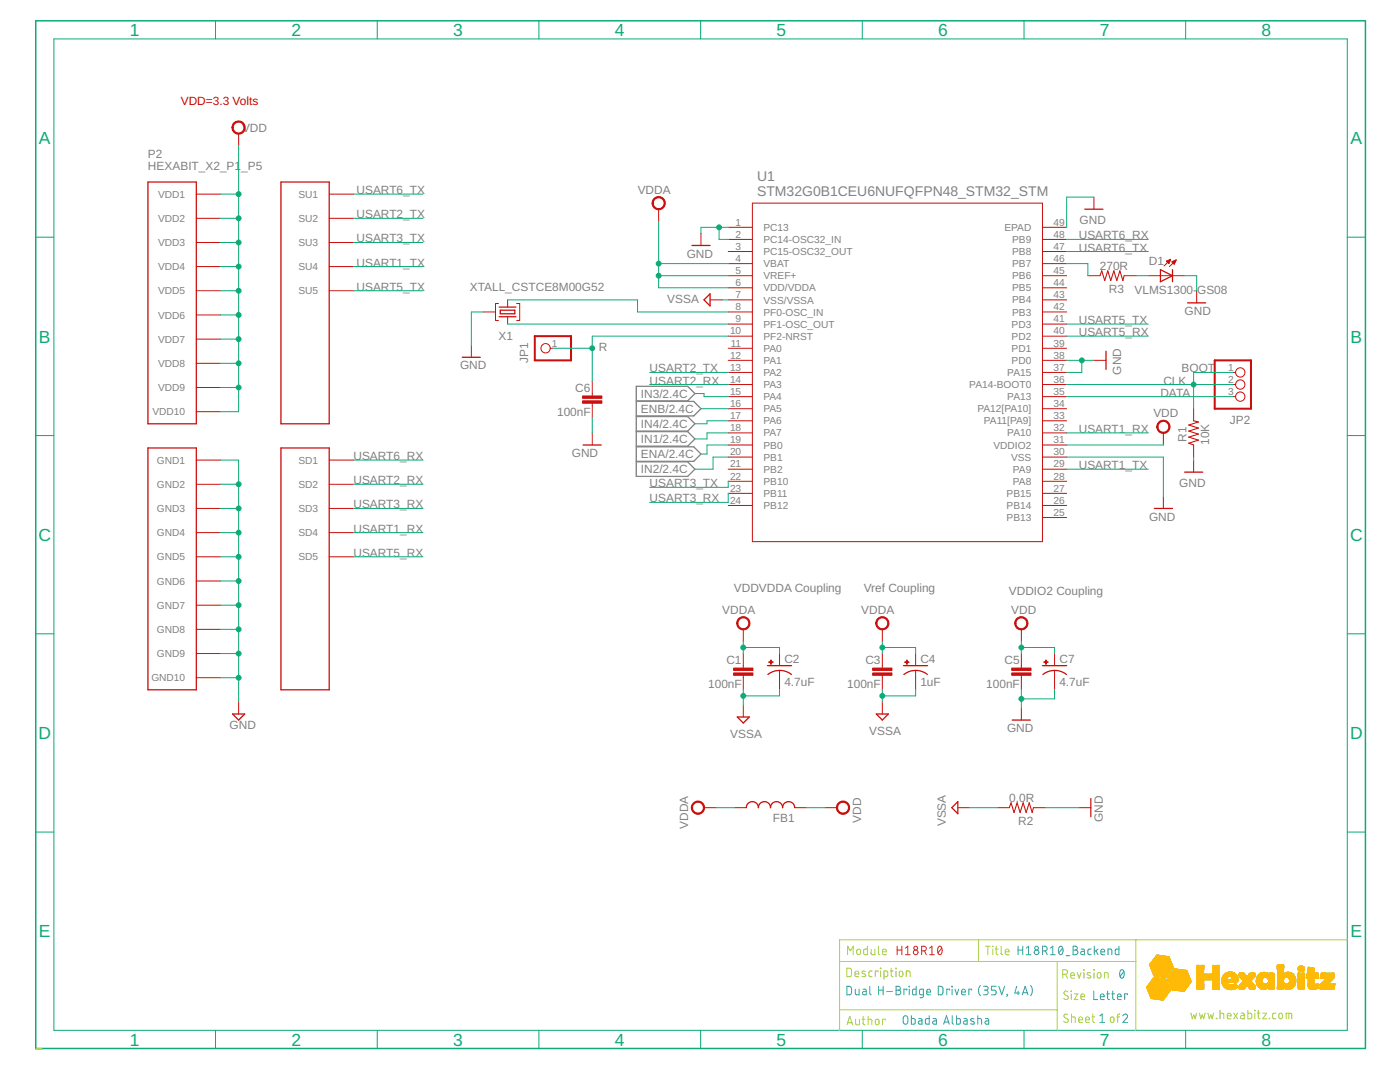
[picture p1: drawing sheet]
<svg xmlns="http://www.w3.org/2000/svg" width="279mm" height="216mm" viewBox="0 0 279 216" stroke-linecap="round" stroke-linejoin="round" font-family="sans-serif">
<defs><g id="words">
<g font-size="3.5" fill="#0dab76">
<text x="25.9" y="7.2">1</text>
<text x="58.2" y="7.2">2</text>
<text x="90.4" y="7.2">3</text>
<text x="122.7" y="7.2">4</text>
<text x="155" y="7.2">5</text>
<text x="187.2" y="7.2">6</text>
<text x="219.5" y="7.2">7</text>
<text x="251.8" y="7.2">8</text>
<text x="7.8" y="28.8">A</text>
<text x="269.5" y="28.8">A</text>
<text x="7.8" y="68.3">B</text>
<text x="269.5" y="68.3">B</text>
<text x="7.7" y="107.9">C</text>
<text x="269.5" y="107.9">C</text>
<text x="7.7" y="147.5">D</text>
<text x="269.5" y="147.5">D</text>
<text x="7.8" y="187">E</text>
<text x="269.5" y="187">E</text>
<text x="25.9" y="208.6">1</text>
<text x="58.2" y="208.6">2</text>
<text x="90.4" y="208.6">3</text>
<text x="122.7" y="208.6">4</text>
<text x="155" y="208.6">5</text>
<text x="187.2" y="208.6">6</text>
<text x="219.5" y="208.6">7</text>
<text x="251.8" y="208.6">8</text>
</g>
<g font-size="2.8" fill="#808080">
<text x="151.1" y="39.1">STM32G0B1CEU6NUFQFPN48_STM32_STM</text>
<text x="151.1" y="36.1">U1</text>
</g>
<text font-size="2.4" fill="#f00" x="36.1" y="21">VDD=3.3 Volts</text>
<g font-size="2.4" fill="#808080">
<text x="48.3" y="26.3">VDD</text>
<text x="29.5" y="33.9">HEXABIT_X2_P1</text>
<text x="29.5" y="31.5">P2</text>
<text x="48.1" y="33.9">_P5</text>
<text x="71.1" y="38.7">USART6_TX</text>
<text x="127.3" y="38.6">VDDA</text>
<text x="71.1" y="43.6">USART2_TX</text>
<text x="215.3" y="47.8">USART6_RX</text>
<text x="215.4" y="44.8">GND</text>
<text x="71.1" y="48.4">USART3_TX</text>
<text x="71.1" y="53.2">USART1_TX</text>
<text x="137" y="51.4">GND</text>
<text x="215.3" y="50.2">USART6_TX</text>
<text x="219.5" y="53.9">270R</text>
<text x="229.3" y="53">D1</text>
<text x="71.1" y="58">USART5_TX</text>
<text x="93.8" y="58">XTALL_CSTCE8M00G52</text>
<text x="221.3" y="58.4">R3</text>
<text x="226.4" y="58.6">VLMS1300-</text>
<text x="238.9" y="58.6">GS08</text>
<text x="133.1" y="60.4">VSSA</text>
<text x="215.3" y="64.7">USART5_TX</text>
<text x="236.4" y="62.9">GND</text>
<text x="99.5" y="67.9">X1</text>
<text x="119.5" y="70">R</text>
<text x="215.3" y="67.1">USART5_RX</text>
<text x="91.8" y="73.7">GND</text>
<text x="105.4" y="72.4" transform="rotate(-90 105.4 72.4)">JP1</text>
<text x="129.6" y="74.3">USART2_TX</text>
<text x="129.6" y="76.7">USART2_RX</text>
<text x="223.7" y="74.8" transform="rotate(-90 223.7 74.8)">GND</text>
<text x="232.2" y="76.7">CLK</text>
<text x="235.8" y="74.3">BOOT</text>
<text x="111.2" y="83">100nF</text>
<text x="114.8" y="78.2">C6</text>
<text x="127.9" y="82.4">ENB/2.4C</text>
<text x="127.9" y="79.4">IN3/2.4C</text>
<text x="230.2" y="83.2">VDD</text>
<text x="231.6" y="79.1">DATA</text>
<text x="127.9" y="85.4">IN4/2.4C</text>
<text x="127.9" y="88.4">IN1/2.4C</text>
<text x="215.3" y="86.4">USART1_RX</text>
<text x="236.8" y="88.2" transform="rotate(-90 236.8 88.2)">R1</text>
<text x="241.3" y="88.8" transform="rotate(-90 241.3 88.8)">10K</text>
<text x="245.4" y="84.6">JP2</text>
<text x="70.5" y="91.8">USART6_RX</text>
<text x="114.1" y="91.2">GND</text>
<text x="127.9" y="91.4">ENA/2.4C</text>
<text x="127.9" y="94.5">IN2/2.4C</text>
<text x="215.3" y="93.6">USART1_TX</text>
<text x="70.5" y="101.5">USART3_RX</text>
<text x="70.5" y="96.6">USART2_RX</text>
<text x="129.6" y="97.2">USART3_TX</text>
<text x="129.6" y="100.2">USART3_RX</text>
<text x="235.4" y="97.2">GND</text>
<text x="70.5" y="106.3">USART1_RX</text>
<text x="229.3" y="103.9">GND</text>
<text x="70.5" y="111.1">USART5_RX</text>
<text x="146.5" y="118.1">VDDVDDA Coupling</text>
<text x="172.4" y="118.1">Vref Coupling</text>
<text x="201.3" y="118.7">VDDIO2 Coupling</text>
<text x="144.2" y="122.4">VDDA</text>
<text x="171.9" y="122.4">VDDA</text>
<text x="201.8" y="122.4">VDD</text>
<text x="141.3" y="137.3">100nF</text>
<text x="145" y="132.5">C1</text>
<text x="156.5" y="136.8">4.7uF</text>
<text x="156.5" y="132.2">C2</text>
<text x="169.1" y="137.3">100nF</text>
<text x="172.7" y="132.5">C3</text>
<text x="183.7" y="136.8">1uF</text>
<text x="183.7" y="132.2">C4</text>
<text x="196.8" y="137.3">100nF</text>
<text x="200.5" y="132.5">C5</text>
<text x="211.4" y="136.8">4.7uF</text>
<text x="211.4" y="132.2">C7</text>
<text x="45.8" y="145.5">GND</text>
<text x="145.7" y="147.2">VSSA</text>
<text x="173.5" y="146.6">VSSA</text>
<text x="201" y="146.1">GND</text>
<text x="201.4" y="160.1">0.0R</text>
<text x="137.4" y="165.4" transform="rotate(-90 137.4 165.4)">VDDA</text>
<text x="154.3" y="164.1">FB1</text>
<text x="171.9" y="164.2" transform="rotate(-90 171.9 164.2)">VDD</text>
<text x="188.8" y="164.9" transform="rotate(-90 188.8 164.9)">VSSA</text>
<text x="203.2" y="164.6">R2</text>
<text x="220.1" y="164" transform="rotate(-90 220.1 164)">GND</text>
</g>
<g font-size="2" fill="#808080">
<text x="31.6" y="39.4">VDD1</text>
<text x="59.6" y="39.4">SU1</text>
<text x="31.6" y="44.3">VDD2</text>
<text x="59.6" y="44.3">SU2</text>
<text x="146.8" y="45">1</text>
<text x="146.8" y="47.4">2</text>
<text x="152.4" y="46.1">PC13</text>
<text x="200.5" y="46.1">EPAD</text>
<text x="210.3" y="47.4">48</text>
<text x="210.3" y="45">49</text>
<text x="31.6" y="49.1">VDD3</text>
<text x="31.6" y="53.9">VDD4</text>
<text x="59.6" y="49.1">SU3</text>
<text x="59.6" y="53.9">SU4</text>
<text x="146.8" y="49.8">3</text>
<text x="146.8" y="52.3">4</text>
<text x="152.4" y="48.5">PC14-OSC32_IN</text>
<text x="152.4" y="50.9">PC15-OSC32_OUT</text>
<text x="152.4" y="53.3">VBAT</text>
<text x="202" y="53.3">PB7</text>
<text x="202" y="50.9">PB8</text>
<text x="202" y="48.5">PB9</text>
<text x="210.3" y="52.3">46</text>
<text x="210.3" y="49.8">47</text>
<text x="31.6" y="58.7">VDD5</text>
<text x="59.6" y="58.7">SU5</text>
<text x="146.8" y="54.7">5</text>
<text x="146.8" y="57.1">6</text>
<text x="146.8" y="59.5">7</text>
<text x="152.4" y="55.7">VREF+</text>
<text x="152.4" y="58.1">VDD/VDDA</text>
<text x="202" y="58.1">PB5</text>
<text x="202" y="55.7">PB6</text>
<text x="210.3" y="59.5">43</text>
<text x="210.3" y="57.1">44</text>
<text x="210.3" y="54.7">45</text>
<text x="31.6" y="63.6">VDD6</text>
<text x="146.8" y="61.9">8</text>
<text x="146.8" y="64.3">9</text>
<text x="152.4" y="60.6">VSS/VSSA</text>
<text x="152.4" y="63">PF0-OSC_IN</text>
<text x="152.4" y="65.4">PF1-OSC_OUT</text>
<text x="201.9" y="65.4">PD3</text>
<text x="202" y="63">PB3</text>
<text x="202" y="60.6">PB4</text>
<text x="210.3" y="64.3">41</text>
<text x="210.3" y="61.9">42</text>
<text x="31.6" y="68.4">VDD7</text>
<text x="110.2" y="69.1">1</text>
<text x="145.7" y="66.7">10</text>
<text x="145.7" y="71.6">12</text>
<text x="145.8" y="69.1">11</text>
<text x="152.4" y="67.8">PF2-NRST</text>
<text x="152.4" y="70.2">PA0</text>
<text x="201.9" y="70.2">PD1</text>
<text x="201.9" y="67.8">PD2</text>
<text x="210.3" y="71.6">38</text>
<text x="210.3" y="69.1">39</text>
<text x="210.3" y="66.7">40</text>
<text x="31.6" y="73.2">VDD8</text>
<text x="145.7" y="74">13</text>
<text x="145.7" y="76.4">14</text>
<text x="152.4" y="72.6">PA1</text>
<text x="152.4" y="75">PA2</text>
<text x="152.4" y="77.4">PA3</text>
<text x="193.5" y="77.4">PA14-BOOT0</text>
<text x="201" y="75">PA15</text>
<text x="201.9" y="72.6">PD0</text>
<text x="210.3" y="76.4">36</text>
<text x="210.3" y="74">37</text>
<text x="245.1" y="74">1</text>
<text x="245.1" y="76.4">2</text>
<text x="30.4" y="82.9">VDD10</text>
<text x="31.6" y="78">VDD9</text>
<text x="145.7" y="78.8">15</text>
<text x="145.7" y="81.2">16</text>
<text x="145.7" y="83.6">17</text>
<text x="152.4" y="79.9">PA4</text>
<text x="152.4" y="82.3">PA5</text>
<text x="195.1" y="82.3">PA12[PA10]</text>
<text x="201" y="79.9">PA13</text>
<text x="210.3" y="83.6">33</text>
<text x="210.3" y="81.2">34</text>
<text x="210.3" y="78.8">35</text>
<text x="245.1" y="78.8">3</text>
<text x="145.7" y="86">18</text>
<text x="145.7" y="88.4">19</text>
<text x="152.4" y="84.7">PA6</text>
<text x="152.4" y="87.1">PA7</text>
<text x="152.4" y="89.5">PB0</text>
<text x="196.4" y="84.7">PA11[PA9]</text>
<text x="198.3" y="89.5">VDDIO2</text>
<text x="201" y="87.1">PA10</text>
<text x="210.3" y="88.4">31</text>
<text x="210.3" y="86">32</text>
<text x="31.3" y="92.5">GND1</text>
<text x="59.6" y="92.5">SD1</text>
<text x="145.7" y="90.9">20</text>
<text x="145.7" y="93.3">21</text>
<text x="145.7" y="95.7">22</text>
<text x="152.4" y="91.9">PB1</text>
<text x="152.4" y="94.3">PB2</text>
<text x="201.8" y="91.9">VSS</text>
<text x="202.2" y="94.3">PA9</text>
<text x="210.3" y="95.7">28</text>
<text x="210.3" y="93.3">29</text>
<text x="210.3" y="90.9">30</text>
<text x="31.3" y="97.3">GND2</text>
<text x="59.6" y="97.3">SD2</text>
<text x="145.7" y="98.1">23</text>
<text x="145.7" y="100.5">24</text>
<text x="152.4" y="96.7">PB10</text>
<text x="152.4" y="99.2">PB11</text>
<text x="152.4" y="101.6">PB12</text>
<text x="200.9" y="101.6">PB14</text>
<text x="200.9" y="99.2">PB15</text>
<text x="202.2" y="96.7">PA8</text>
<text x="210.3" y="100.5">26</text>
<text x="210.3" y="98.1">27</text>
<text x="31.3" y="102.2">GND3</text>
<text x="31.3" y="107">GND4</text>
<text x="59.6" y="102.2">SD3</text>
<text x="59.6" y="107">SD4</text>
<text x="200.9" y="104">PB13</text>
<text x="210.3" y="102.9">25</text>
<text x="31.3" y="111.8">GND5</text>
<text x="59.6" y="111.8">SD5</text>
<text x="31.3" y="116.6">GND6</text>
<text x="31.3" y="121.5">GND7</text>
<text x="31.3" y="126.3">GND8</text>
<text x="31.3" y="131.1">GND9</text>
<text x="30.2" y="135.9">GND10</text>
</g>
</g></defs>
<path d="M127 77.1h10.2l1.5 1.4-1.5 1.5h-10.2zM127 83.1h10.2l1.5 1.5-1.5 1.4h-10.2zM127 80.1h11.5l1.4 1.5-1.4 1.4h-11.5zM127 86.1h10.2l1.5 1.5-1.5 1.4h-10.2zM127 89.2h11.5l1.4 1.4-1.4 1.5h-11.5zM127 92.2h10.2l1.5 1.4-1.5 1.5h-10.2z" fill="none" stroke="#808080" stroke-width=".25"/>
<g fill="none" stroke="#c90d0c" stroke-width=".25">
<path d="M29.5 36.3h9.7v48.3h-9.7zM56.1 36.3h9.6v48.3h-9.6zM138.1 49h3.6M141.7 58.6v2.4l-1.2-1.2zM216.5 41.7h3.6M231.6 53.8l2.4 1.2-2.4 1.2zM234 53.8v2.4M92.2 71.3h3.7M99.6 63.2h3.4M99.6 61.3h3.4M99.8 61.9h2.9v.7h-2.9zM220.7 70.1v3.6"/>
<path d="M237 60.4h3.6M29.5 89.4h9.7v48.2h-9.7zM56.1 89.4h9.6v48.2h-9.6zM116.4 88.8h3.6M236.4 94.2h3.6M230.4 101.5h3.6M153.2 132.8h4.8M153.2 134.6a3.8 3.8 0 0 1 4.7 0M180.3 132.8h4.8M180.4 134.6a3.8 3.8 0 0 1 4.7 0M208 132.8h4.9M208.1 134.6a3.8 3.8 0 0 1 4.7 0"/>
<path d="M46.4 142.5h2.4l-1.2 1.2zM147.1 143.1h2.4l-1.2 1.2zM174.9 142.5h2.4l-1.2 1.2zM191.2 160v2.4l-1.3-1.2zM202 143.7h3.6M217.7 159.3v3.7M148.9 161.2a1.21 1.21 0 0 1 1.3-1.2 1.21 1.21 0 0 1 1.2 1.2 1.21 1.21 0 0 1 1.2-1.2 1.21 1.21 0 0 1 1.2 1.2 1.21 1.21 0 0 1 1.2-1.2 1.21 1.21 0 0 1 1.2 1.2 1.21 1.21 0 0 1 1.2-1.2 1.21 1.21 0 0 1 1.2 1.2"/>
</g>
<g fill="none" stroke="#c90d0c" stroke-width=".2">
<path d="M39.2 38.7h4.8M47.6 26.7v2.4M65.7 38.7h4.8M218.3 39.3v2.4M39.2 43.6h4.8M39.2 48.4h4.8M39.2 53.2h4.8M39.2 58h4.8M65.7 43.6h4.8M65.7 48.4h4.8M65.7 53.2h4.8M65.7 58h4.8"/>
<path d="M101.3 59.8v1.5M131.4 41.7v2.5M139.9 46.6v2.4M141.7 59.8h2.4M145.3 55h4.9M145.3 59.8h4.9M145.3 45.4h4.9M145.3 47.8h4.9M145.3 50.2h4.9M145.3 52.6h4.9M145.3 57.4h4.9M150.2 40.5h57.8v67.6h-57.8z"/>
<path d="M208 55h4.9M208 59.8h4.9M208 45.4h4.9M208 47.8h4.9M208 50.2h4.9M208 52.6h4.9M208 57.4h4.9M217.1 55h2.4M224.3 55h2.5M229.2 55h7.2M232.8 52.1l.8-.3-.3 .8zM232.9 52.2h.5"/>
<path d="M232.9 52.1h.6M233 52.3h.4M233.1 52.4h.2M233.2 52h.3M233.2 52.5h.1M233.4 51.8h.2M233.6 51.8l-1.3 1.3M233.9 52.2l.8-.3-.3 .8zM233.9 52.3h.6M234 52.2h.6M234 52.4h.5M234.1 52.5h.3"/>
<path d="M234.3 52.1h.3M234.3 52.6h.1M234.5 52h.2M234.7 51.9l-1.3 1.3M238.8 58v2.4M39.2 62.8h4.8M39.2 67.7h4.8M39.2 72.5h4.8M39.2 77.3h4.8M94.1 68.9v2.4M96.5 62.3h2.4M99.5 60.6h-.6v3.3h.6"/>
<path d="M101.3 63.2v1.5M103.1 60.6h.6v3.3h-.6M109.8 69.5h.5M118.2 76.1v2.9M145.3 62.3h4.9M145.3 64.7h4.9M145.3 67.1h4.9M145.3 69.5h4.9M145.3 71.9h4.9M145.3 74.3h4.9M145.3 76.7h4.9M145.3 79.1h4.9"/>
<path d="M208 62.3h4.9M208 64.7h4.9M208 67.1h4.9M208 69.5h4.9M208 71.9h4.9M208 74.3h4.9M208 76.7h4.9M208 79.1h4.9M218.3 71.9h2.4M246 74.3h.6M246 76.7h.6M246 79.1h.6"/>
<path d="M39.2 96.6h4.8M39.2 91.8h4.8M39.2 82.1h4.8M65.7 96.6h4.8M65.7 91.8h4.8M118.2 80.5v2.9M118.2 86.4v2.4M145.3 81.6h4.9M145.3 84h4.9M145.3 86.4h4.9M145.3 88.8h4.9M145.3 91.2h4.9"/>
<path d="M145.3 93.6h4.9M145.3 96h4.9M145.3 98.4h4.9M208 81.6h4.9M208 84h4.9M208 86.4h4.9M208 88.8h4.9M208 91.2h4.9M208 93.6h4.9M208 96h4.9M208 98.4h4.9M232.2 86.4v2.4"/>
<path d="M232.2 99v2.5M238.2 81.6v2.4M238.2 88.8v2.4M238.2 91.8v2.4M39.2 101.5h4.8M39.2 106.3h4.8M39.2 111.1h4.8M39.2 115.9h4.8M65.7 101.5h4.8M65.7 106.3h4.8M65.7 111.1h4.8M145.3 100.9h4.9"/>
<path d="M208 100.9h4.9M208 103.3h4.9M39.2 120.8h4.8M39.2 125.6h4.8M39.2 130.4h4.8M39.2 135.2h4.8M148.3 125.6v2.4M148.3 130.4v2.9M148.3 134.7v2.9M155.6 130.4v2.4M155.6 133.8v3.8M176.1 125.6v2.4"/>
<path d="M176.1 130.4v2.9M176.1 134.7v2.9M182.7 130.4v2.4M182.7 133.8v3.8M203.8 125.6v2.4M203.8 130.4v2.9M203.8 134.7v2.9M210.5 130.4v2.4M210.5 133.8v3.8M47.6 140.1v2.4M148.3 140.7v2.4M176.1 140.1v2.4"/>
<path d="M203.8 141.3v2.4M140.5 161.2h2.4M146.5 161.2h2.4M158.6 161.2h2.4M164.6 161.2h2.4M191.2 161.2h2.4M199 161.2h2.4M206.2 161.2h2.5M215.3 161.2h2.4"/>
<circle cx="108.9" cy="69.5" r=".93"/>
<circle cx="247.5" cy="76.7" r=".93"/>
<circle cx="247.5" cy="74.3" r=".93"/>
<circle cx="247.5" cy="79.1" r=".93"/>
</g>
<g fill="#c90d0c" stroke="#c90d0c" stroke-width=".2">
<path d="M46.7 24.5a1.33 1.33 0 0 1 2.1 .3 1.33 1.33 0 0 1-.8 1.9 1.33 1.33 0 0 1-1.7-1.2h.2a1.09 1.09 0 0 1 1.5-1.1 1.09 1.09 0 0 1 .3 1.9 1.09 1.09 0 0 1-1.7-.6l-.1-.2h-.2z" fill-rule="evenodd"/>
<path d="M231.2 84.2a1.33 1.33 0 0 1 2.1 .3 1.33 1.33 0 0 1-.8 2 1.33 1.33 0 0 1-1.7-1.3h.3a1.09 1.09 0 0 1 1.5-1 1.09 1.09 0 0 1 .3 1.8 1.09 1.09 0 0 1-1.8-.6v-.2h-.3z" fill-rule="evenodd"/>
<path d="M130.5 39.6a1.32 1.32 0 0 1 2.1 .3 1.32 1.32 0 0 1-.8 1.9 1.32 1.32 0 0 1-1.7-1.3h.3a1.08 1.08 0 0 1 1.5-1 1.08 1.08 0 0 1 .3 1.8 1.08 1.08 0 0 1-1.8-.5v-.3h-.3z" fill-rule="evenodd"/>
<path d="M147.4 123.4a1.33 1.33 0 0 1 2.1 .3 1.33 1.33 0 0 1-.8 1.9 1.33 1.33 0 0 1-1.7-1.2h.3a1.08 1.08 0 0 1 1.5-1 1.08 1.08 0 0 1 .3 1.8 1.08 1.08 0 0 1-1.8-.5v-.3h-.3z" fill-rule="evenodd"/>
<path d="M175.2 123.4a1.33 1.33 0 0 1 2 .3 1.33 1.33 0 0 1-.8 2 1.33 1.33 0 0 1-1.6-1.3h.2a1.08 1.08 0 0 1 1.5-1 1.08 1.08 0 0 1 .3 1.8 1.08 1.08 0 0 1-1.8-.5v-.3h-.2z" fill-rule="evenodd"/>
<path d="M202.9 123.4a1.33 1.33 0 0 1 2.1 .3 1.33 1.33 0 0 1-.8 1.9 1.33 1.33 0 0 1-1.7-1.2h.3a1.08 1.08 0 0 1 1.5-.9 1.08 1.08 0 0 1 .2 1.8 1.08 1.08 0 0 1-1.7-.6v-.3h-.3z" fill-rule="evenodd"/>
<path d="M138.4 160.2a1.32 1.32 0 0 1 2 .3 1.32 1.32 0 0 1-.8 2 1.32 1.32 0 0 1-1.6-1.3h.2a1.08 1.08 0 0 1 1.6-.9 1.08 1.08 0 0 1 .2 1.8 1.08 1.08 0 0 1-1.8-.7v-.2h-.2z" fill-rule="evenodd"/>
<path d="M167.3 160.2a1.32 1.32 0 0 1 2.1 .3 1.32 1.32 0 0 1-.8 1.9 1.32 1.32 0 0 1-1.7-1.2h.3a1.08 1.08 0 0 1 1.5-1.1 1.08 1.08 0 0 1 .3 1.9 1.08 1.08 0 0 1-1.8-.6v-.2h-.3z" fill-rule="evenodd"/>
</g>
<path d="M106.7 67.1h7.3v4.8h-7.3zM242.4 71.9h7.3v9.7h-7.3z" fill="none" stroke="#c90d0c" stroke-width=".4"/>
<path d="M219.5 55l.4-1 .6 2 .6-2 .6 2 .6-2 .6 2 .6-2 .6 2 .2-1M238.2 84l1 .2-2 .6 2 .6-2 .6 2 .6-2 .6 2 .6-2 .6 1 .4M201.4 161.2l.4-1 .6 1.9 .6-1.9 .6 1.9 .6-1.9 .6 1.9 .6-1.9 .6 1.9 .2-.9" fill="none" stroke="#c90d0c" stroke-width=".21"/>
<g fill="#c90d0c" stroke="#c90d0c" stroke-width=".2">
<path d="M116.3 80h3.8v.5h-3.8z"/>
<path d="M116.3 79h3.8v.5h-3.8z"/>
<path d="M146.4 134.3h3.9v.4h-3.9z"/>
<path d="M146.4 133.3h3.9v.5h-3.9z"/>
<path d="M174.2 134.3h3.8v.4h-3.8z"/>
<path d="M174.2 133.3h3.8v.5h-3.8z"/>
<path d="M201.9 134.3h3.9v.4h-3.9z"/>
<path d="M201.9 133.3h3.9v.5h-3.9z"/>
<path d="M153.4 132.1h.9v.1h-.9z"/>
<path d="M153.8 131.7h.1v.8h-.1z"/>
<path d="M180.6 132.1h.8v.1h-.8z"/>
<path d="M180.9 131.7h.2v.8h-.2z"/>
<path d="M208.3 132.1h.9v.1h-.9z"/>
<path d="M208.7 131.7h.1v.8h-.1z"/>
</g>
<path d="M7.1 4.1h265.4v205.1h-265.4z" fill="none" stroke="#0dab76" stroke-width=".3"/>
<g fill="none" stroke="#0dab76" stroke-width=".2">
<path d="M10.8 7.8h258.1v197.8h-258.1zM43 4.1v3.7M75.3 4.1v3.7M107.5 4.1v3.7M139.8 4.1v3.7M172.1 4.1v3.7M204.4 4.1v3.7M236.6 4.1v3.7M44 38.7h3.6M47.6 29.1v53h-3.6M70.5 38.7h13.9M218.3 39.3h-5.4v6.1"/>
<path d="M7.1 47.3h3.7M44 43.6h3.6M44 48.4h3.6M44 53.2h3.6M44 58h3.6M70.5 43.6h13.9M70.5 48.4h13.9M70.5 53.2h13.9M70.5 58h13.9M101.3 59.8h25.9v2.5h18.1M131.4 55h13.9M131.4 44.2v13.2h13.9"/>
<path d="M131.4 52.6h13.9M143.5 45.4v2.4h1.8M144.1 59.8h1.2M145.3 45.4h-5.4v1.2M212.9 47.8h16.3M212.9 52.6h4.2v2.4M212.9 50.2h16.3M226.8 55h2.4M236.4 55h2.4v3M268.9 47.3h3.6M44 62.8h3.6M44 67.7h3.6"/>
<path d="M44 72.5h3.6M44 77.3h3.6M96.5 62.3h-2.4v6.6M101.3 64.7h44M110.3 69.5h7.9M129.6 74.3h15.7M129.6 76.7h15.7M138.7 78.5h1.8v.6h4.8M145.3 67.1h-27.1v9M212.9 71.9h5.4M212.9 76.7h33.1M212.9 67.1h16.3"/>
<path d="M212.9 64.7h16.3M212.9 79.1h33.1M215.9 71.9v2.4h-3M246 74.3h-7.8v7.3M7.1 86.9h3.7M44 91.8h3.6v48.3M44 96.6h3.6M70.5 91.8h13.9M70.5 96.6h13.9M118.2 83.4v3M139.9 81.6h5.4M145.3 88.8h-4.2v1.8h-1.2"/>
<path d="M145.3 91.2h-3v2.4h-3.6M145.3 96v1.2h-15.7M145.3 98.4v1.8h-15.7M145.3 86.4h-4.2v1.2h-2.4M145.3 84h-4.2v.6h-2.4M212.9 88.8h19.3M212.9 91.2h19.3v7.8M212.9 86.4h16.3M212.9 93.6h16.3M238.2 91.2v.6M268.9 86.9h3.6M44 115.9h3.6"/>
<path d="M44 111.1h3.6M44 106.3h3.6M44 101.5h3.6M70.5 111.1h13.9M70.5 106.3h13.9M70.5 101.5h13.9M7.1 126.5h3.7M44 135.2h3.6M44 130.4h3.6M44 125.6h3.6M44 120.8h3.6M148.3 129.2h7.3v1.2"/>
<path d="M148.3 128v2.4M148.3 137.6v3.1M155.6 137.6v1.3h-7.3M176.1 129.2h6.6v1.2M176.1 128v2.4M176.1 137.6v2.5M182.7 137.6v1.3h-6.6M203.8 128v2.4M203.8 137.6v3.7M203.8 129.2h6.7v1.2M210.5 137.6v1.8h-6.7M268.9 126.5h3.6"/>
<path d="M7.1 166h3.7M142.9 161.2h3.6M161 161.2h3.6M193.6 161.2h5.4M208.7 161.2h6.6M268.9 166h3.6M43 205.6v3.6M75.3 205.6v3.6M107.5 205.6v3.6M139.8 205.6v3.6M172.1 205.6v3.6M204.4 205.6v3.6"/>
<path d="M236.6 205.6v3.6"/>
</g>
<g fill="#0dab76" stroke="#0dab76" stroke-width=".2">
<circle cx="47.6" cy="38.7" r=".49"/>
<circle cx="47.6" cy="43.6" r=".49"/>
<circle cx="47.6" cy="48.4" r=".49"/>
<circle cx="47.6" cy="53.2" r=".49"/>
<circle cx="47.6" cy="58" r=".49"/>
<circle cx="47.6" cy="62.8" r=".49"/>
<circle cx="47.6" cy="67.7" r=".49"/>
<circle cx="47.6" cy="72.5" r=".49"/>
<circle cx="47.6" cy="77.3" r=".49"/>
<circle cx="203.8" cy="129.2" r=".49"/>
<circle cx="47.6" cy="135.2" r=".49"/>
<circle cx="47.6" cy="130.4" r=".49"/>
<circle cx="47.6" cy="125.6" r=".49"/>
<circle cx="47.6" cy="120.8" r=".49"/>
<circle cx="47.6" cy="115.9" r=".49"/>
<circle cx="47.6" cy="111.1" r=".49"/>
<circle cx="47.6" cy="106.3" r=".49"/>
<circle cx="47.6" cy="101.5" r=".49"/>
<circle cx="47.6" cy="96.6" r=".49"/>
<circle cx="143.5" cy="45.4" r=".49"/>
<circle cx="203.8" cy="139.4" r=".49"/>
<circle cx="215.9" cy="71.9" r=".49"/>
<circle cx="131.4" cy="55" r=".49"/>
<circle cx="131.4" cy="52.6" r=".49"/>
<circle cx="148.3" cy="129.2" r=".49"/>
<circle cx="176.1" cy="129.2" r=".49"/>
<circle cx="148.3" cy="138.9" r=".49"/>
<circle cx="176.1" cy="138.9" r=".49"/>
<circle cx="118.2" cy="69.5" r=".49"/>
<circle cx="238.2" cy="76.7" r=".49"/>
</g>
<g fill="none" stroke="#afd134" stroke-width=".2">
<path d="M167.6 191.9h59.1M169 193.2h.7l.2 .3v.9l-.2 .5h-.7zM169.2 190.5v-1.7l.5 .9 .6-.9v1.7M170.6 194.3h.8a.39 .39 0 0 0-.3-.5 .39 .39 0 0 0-.5 .3l.1 .7 .7 .1M171.1 189.5l.3-.1 .2 .1 .1 .6a.38 .38 0 0 1-.3 .4 .38 .38 0 0 1-.4-.4zM172.7 193.9l-.4-.1-.3 .2 .7 .5 .1 .3-.3 .1-.5-.1M173.1 188.8v1.7h-.6l-.1-.3v-.7l.1-.1h.6M173.8 189.4l.1 .9 .2 .2h.5v-1.1M174.1 193.8h-.5l-.2 .2 .1 .8 .6 .1M175.2 194v-.2h-.5v1.1M175.3 188.8v1.4l.3 .3M175.7 193.2l.1 .1z"/>
<path d="M175.7 193.8v1.1M176.1 189.9h.8a.4 .4 0 0 0-.3-.5 .4 .4 0 0 0-.5 .3l.1 .7 .7 .1M176.4 194.9h.6l.2-.2v-.7l-.2-.2h-.6v1.7M177.7 193.8h.5M177.9 193.2v1.5l.3 .2M178.8 193.2l.1 .1zM178.8 193.8v1.1M179.6 193.9l.2-.1 .3 .1 .1 .6a.37 .37 0 0 1-.4 .4 .37 .37 0 0 1-.3-.4zM180.9 194.9v-1.1l.7 .1v1M195.3 187.5v4.4M196.7 188.8h.9M197.1 188.8v1.7"/>
<path d="M198.1 188.8l.1 .1zM198.1 189.4v1.1M198.6 189.4h.6M198.8 188.8v1.5l.4 .2M199.8 188.8v1.4l.3 .3M200.6 189.9h.8a.4 .4 0 0 0-.3-.5 .4 .4 0 0 0-.5 .3l.1 .7 .7 .1M211 191.9v13.7M212.1 194.4h.5a.47 .47 0 0 0 .4-.4 .47 .47 0 0 0-.4-.5h-.5v1.7M212.7 194.4l.3 .8M213.1 197.9l-.5-.1-.3 .3 .2 .4 .5 .2a.43 .43 0 0 1 .1 .7 .43 .43 0 0 1-.7-.1l-.1-.1M213.7 194.6h.7a.39 .39 0 0 0-.2-.5 .39 .39 0 0 0-.5 .3v.7l.7 .1M213.7 197.8h.1z"/>
<path d="M213.8 198.3v1.2M214.4 198.3h.7l-.7 1.2h.7M215 194.1l.4 1.1 .4-1.1M215.7 198.9h.8a.39 .39 0 0 0-.3-.6 .39 .39 0 0 0-.5 .4l.1 .7 .7 .1M216.3 193.5l.1 .1zM216.3 194.1v1.1M217.6 194.1h-.5l-.2 .2 .8 .5v.3l-.2 .1-.5-.1M218.3 193.5l.1 .1zM218.3 194.1v1.1M219.1 194.2l.3-.1 .2 .1 .1 .6a.38 .38 0 0 1-.3 .4 .38 .38 0 0 1-.4-.4zM220.4 195.2v-1.1l.7 .1v1M226.7 187.5v18.1"/>
<path d="M268.9 187.5h-101.3v18.1M167.6 201.5h43.4M169 204.5l.6-1.7 .6 1.7M169.2 204.1h.8M170.8 203.4v.9l.2 .2h.5v-1.1M172.1 203.4h.5M172.3 202.8v1.5l.3 .2M173.2 203.4l.8 .1v1M173.2 202.8v1.7M174.8 203.5l.3-.1 .2 .1 .1 .6a.37 .37 0 0 1-.3 .4 .37 .37 0 0 1-.4-.4zM176.7 203.6v-.2h-.6v1.1M213.1 202.5l-.4-.2-.4 .4 .2 .4 .5 .2a.42 .42 0 0 1 .1 .7 .42 .42 0 0 1-.7-.1l-.1-.1"/>
<path d="M213.8 202.9l.8 .2v.9M213.8 202.3v1.7M215.3 203.5h.7a.39 .39 0 0 0-.2-.6 .39 .39 0 0 0-.5 .4v.6l.7 .1M216.7 203.5h.7a.39 .39 0 0 0-.2-.6 .39 .39 0 0 0-.5 .4v.6l.7 .1M217.9 202.9h.6M218.1 202.3v1.6l.4 .1M221.7 203l.3-.1 .2 .1 .1 .7a.37 .37 0 0 1-.3 .3 .37 .37 0 0 1-.4-.3zM222.9 202.9h.5M223.4 202.3l-.3 .2v1.5M237.7 202.2l.3 1.1 .2-.8 .3 .8 .3-1.1M239.4 202.2l.2 1.1 .3-.8 .3 .8 .3-1.1M241.1 202.2l.2 1.1 .3-.8 .3 .8 .3-1.1"/>
<path d="M242.7 203.2l.1 .1zM243.5 202.2l.7 .1v1M243.5 201.6v1.7M244.9 202.7h.8a.39 .39 0 0 0-.3-.5 .39 .39 0 0 0-.5 .3l.1 .7 .7 .1M246.2 202.2l.8 1.1M247 202.2l-.8 1.1M247.6 202.2h.5l.2 .2v.9l-.6-.1-.1-.2v-.2l.7-.2M249 201.6v1.7l.7-.1 .1-.2v-.7l-.2-.1h-.6M250.4 201.6l.1 .1zM250.4 202.2v1.1M250.9 202.2h.6M251.1 201.6v1.5l.4 .2"/>
<path d="M252 202.2h.8l-.8 1.1h.8M253.3 203.2l.1 .1zM254.6 202.2h-.5l-.1 .2 .1 .8 .5 .1M255.3 202.3l.3-.1 .2 .1 .1 .6a.37 .37 0 0 1-.3 .4 .37 .37 0 0 1-.4-.4zM256.7 203.3v-1.1h1l.1 1.1M257.2 202.2v1.1"/>
</g>
<g fill="none" stroke="#0696d7" stroke-width=".2">
<path d="M169 196.8h.7l.2 .3v.9l-.2 .5h-.7zM170.7 197.4v.9l.3 .2h.4v-1.1M172.2 197.4h.5l.2 .3v.8h-.6l-.2-.3 .1-.2 .7-.2M173.6 196.8v1.4l.3 .3M175.3 196.8v1.7M175.3 197.6h1M176.3 196.8v1.7M177 197.8h1.1M178.8 196.8h.5a.38 .38 0 0 1 .4 .4 .38 .38 0 0 1-.4 .4 .47 .47 0 0 1 .5 .4 .47 .47 0 0 1-.5 .5h-.5zM178.8 197.6h.5M181 197.6v-.2h-.6v1.1M181.4 196.8l.1 .1z"/>
<path d="M181.5 197.4v1.1M182.8 196.8v1.7h-.5l-.2-.3v-.7l.2-.1h.5M184.3 198.5h-.6l-.2-.2v-.6l.2-.3h.6v1.4l-.2 .2-.5 .1M185 198h.7a.4 .4 0 0 0-.2-.6 .4 .4 0 0 0-.5 .4v.6l.7 .1M187.3 196.8h.6l.3 .3v.9l-.3 .5h-.6zM189.5 197.6v-.2h-.5v1.1M189.9 196.8l.2 .1zM190 197.4v1.1M190.6 197.4l.4 1.1 .3-1.1M191.9 198h.8a.39 .39 0 0 0-.3-.6 .39 .39 0 0 0-.5 .4l.1 .6 .7 .1M193.9 197.6v-.2h-.5v1.1M195.7 196.6a1.57 1.57 0 0 0 0 2.1"/>
<path d="M196.3 196.8h.5a.38 .38 0 0 1 .4 .4 .38 .38 0 0 1-.4 .4h-.4M196.7 197.6a.47 .47 0 0 1 .5 .4 .47 .47 0 0 1-.5 .5h-.4M198.8 196.8h-.9v.8h.5a.47 .47 0 0 1 .4 .4 .47 .47 0 0 1-.4 .5h-.5M199.3 196.8l.6 1.7 .6-1.7M201 198.4l.1 .1zM201.1 198.5l-.2 .4M202.9 196.8l-.4 1.3h1M203.2 188.8v1.7M203.2 197.8v.7M203.2 189.6h.9M204 198.5l.6-1.7 .5 1.7M204.1 188.8v1.7"/>
<path d="M204.2 198.1h.8M204.8 189.2l.5-.4v1.7M204.8 190.5h1M205.7 196.6a1.64 1.64 0 0 1 0 2.1M208.1 189.7h.4a.47 .47 0 0 0 .5-.4 .47 .47 0 0 0-.5-.5h-.4v1.7M208.6 189.7l.4 .8M209.6 190.5h1M209.6 189.2l.5-.4v1.7M211.5 188.9l.2-.1a1 1 0 0 1 0 1.7 1.05 1.05 0 0 1-.2-1.6zM212.1 189.2l-.8 .9M212.8 190.7h.7M214.2 188.8h.4a.38 .38 0 0 1 .4 .4 .38 .38 0 0 1-.4 .4 .47 .47 0 0 1 .5 .4 .47 .47 0 0 1-.5 .5h-.4z"/>
<path d="M214.2 189.6h.4M215.8 189.4l.6 .1v1l-.7-.1v-.3l.2-.2 .5-.1M217.8 189.4h-.5l-.2 .3 .1 .7 .6 .1M218.3 197.8v1.7h.8M218.4 188.8v1.7M218.7 189.7l.4 .8M219.1 189.4l-.7 .5M219.6 198.9h.8a.4 .4 0 0 0-.3-.6 .4 .4 0 0 0-.5 .4l.1 .7 .7 .1M219.7 189.9h.8a.39 .39 0 0 0-.3-.5 .39 .39 0 0 0-.5 .3l.1 .7 .7 .1M220.9 198.3h.5M221 197.8l.1 1.5 .3 .2M221.1 190.5v-1.1l.7 .1 .1 1"/>
<path d="M221.9 198.3h.5M222.1 197.8v1.5l.3 .2M223 198.9h.8a.39 .39 0 0 0-.3-.6 .39 .39 0 0 0-.5 .4l.1 .7 .7 .1M223.3 188.8v1.7h-.6l-.1-.3v-.7l.1-.1h.6M223.6 193.6l.3-.1a1 1 0 0 1 0 1.7 1.09 1.09 0 0 1-.3-1.6zM224.3 193.9l-.8 .9M225 198.5v-.2h-.5v1.2M180.4 202.8l.3-.1 .4 .1 .1 1.1a.47 .47 0 0 1-.5 .5 .47 .47 0 0 1-.4-.5zM181.9 202.7v1.7l.6-.1 .1-.2v-.7l-.1-.1-.6-.1M183.3 203.2l.5 .1 .2 .2v.9l-.5-.1-.2-.2v-.3l.7-.1M185.4 202.7v1.7l-.5-.1-.2-.2v-.7l.2-.1 .5-.1M186.2 203.2l.5 .1 .2 .2v.9l-.6-.1-.2-.2 .1-.3 .7-.1"/>
<path d="M188.3 204.4l.6-1.7 .5 1.7M188.5 203.9h.8M190 202.7v1.4l.3 .3M190.9 202.7v1.7l.6-.1 .2-.2-.1-.7-.1-.1-.6-.1M192.4 203.2l.4 .1 .2 .2v.9l-.6-.1-.1-.2v-.3l.7-.1M194.4 203.3l-.4-.1-.3 .3 .7 .5v.2l-.2 .2-.5-.1M195.1 203.2l.8 .2v1M195.1 202.7v1.7M196.7 203.2l.4 .1 .2 .2v.9l-.6-.1-.1-.2v-.3l.7-.1M219.5 202.7l.5-.4v1.7M219.5 204h1M224.1 202.7a.46 .46 0 0 1 .6-.3 .46 .46 0 0 1 .2 .7l-.8 .9h.9"/>
<circle cx="206.9" cy="189.2" r=".37"/>
<circle cx="206.9" cy="190" r=".47"/>
</g>
<g fill="none" stroke="#d62525" stroke-width=".2">
<path d="M179 188.8v1.7M179 189.6h1M180 188.8v1.7M180.7 189.2l.5-.4v1.7M180.7 190.5h.9M183.9 189.7h.5a.47 .47 0 0 0 .5-.4 .47 .47 0 0 0-.5-.5h-.5v1.7M184.5 189.7l.4 .8M185.5 190.5h1M185.5 189.2l.5-.4v1.7M187.3 188.9l.3-.1a1 1 0 0 1 0 1.7 1.05 1.05 0 0 1-.3-1.6zM188 189.2l-.8 .9"/>
<circle cx="182.7" cy="190" r=".47"/>
<circle cx="182.8" cy="189.2" r=".38"/>
</g>
<g fill="#ffba08" stroke="#ffba08" stroke-width=".2">
<path d="M231.9 199.5h.3z"/>
<path d="M231.7 199.5h.5z"/>
<path d="M231.5 199.5h.7z"/>
<path d="M231.4 199.4l.8 .1z"/>
<path d="M231.2 199.4l1 .1z"/>
<path d="M231 199.4h1.2z"/>
<path d="M230.8 199.3l1.4 .1z"/>
<path d="M230.6 199.3l1.7 .1z"/>
<path d="M230.4 199.3h1.9z"/>
<path d="M230.3 199.3h2z"/>
<path d="M230.1 199.3h2.2z"/>
<path d="M229.9 199.2l2.4 .1z"/>
<path d="M229.7 199.2h2.7z"/>
<path d="M229.7 199.1l2.7 .1z"/>
<path d="M229.7 199.1l2.8 .1z"/>
<path d="M229.7 199.1h2.8z"/>
<path d="M229.7 199l2.8 .1z"/>
<path d="M229.6 199l2.9 .1z"/>
<path d="M229.6 199h2.9z"/>
<path d="M229.6 198.9l3 .1z"/>
<path d="M229.6 198.9h3z"/>
<path d="M229.6 198.8l3 .1z"/>
<path d="M229.6 198.8l3.1 .1z"/>
<path d="M229.6 198.8h3.1z"/>
<path d="M229.5 198.8h3.2z"/>
<path d="M229.5 198.7l3.2 .1z"/>
<path d="M229.5 198.7h3.2z"/>
<path d="M229.5 198.7h3.3z"/>
<path d="M229.5 198.6l3.3 .1z"/>
<path d="M229.5 198.6h3.3z"/>
<path d="M229.5 198.6h3.4z"/>
<path d="M229.5 198.5l3.4 .1z"/>
<path d="M229.4 198.5h3.5z"/>
<path d="M229.4 198.4l3.5 .1z"/>
<path d="M229.4 198.4l3.6 .1z"/>
<path d="M229.4 198.4h3.6z"/>
<path d="M229.4 198.3l3.6 .1z"/>
<path d="M229.4 198.3h3.6z"/>
<path d="M229.4 198.3h3.7z"/>
<path d="M229.3 198.2l3.8 .1z"/>
<path d="M229.3 198.2h3.8z"/>
<path d="M229.3 198.2h3.9z"/>
<path d="M229.3 198.1l3.9 .1z"/>
<path d="M229.3 198.1h3.9z"/>
<path d="M229.3 198l3.9 .1z"/>
<path d="M229.2 198h4.1z"/>
<path d="M229.2 197.9l4.1 .1z"/>
<path d="M229.2 197.9h4.1z"/>
<path d="M229.2 197.9h4.2z"/>
<path d="M229.2 197.8l4.2 .1z"/>
<path d="M229.2 197.8h4.2z"/>
<path d="M236.2 197.8h.1z"/>
<path d="M236 197.8h.3z"/>
<path d="M229.2 197.7l4.3 .1z"/>
<path d="M235.8 197.7l.5 .1z"/>
<path d="M229.1 197.7l4.4 .1z"/>
<path d="M235.6 197.7l.7 .1z"/>
<path d="M229.1 197.7h4.4z"/>
<path d="M235.5 197.7h.9z"/>
<path d="M235.3 197.7h1.1z"/>
<path d="M229.1 197.6l4.4 .1z"/>
<path d="M235.1 197.6l1.3 .1z"/>
<path d="M229.1 197.6l4.5 .1z"/>
<path d="M234.9 197.6l1.5 .1z"/>
<path d="M229.1 197.6h4.5z"/>
<path d="M234.7 197.6h1.8z"/>
<path d="M234.5 197.6h2z"/>
<path d="M229.1 197.5l4.4 .1z"/>
<path d="M234.4 197.5l2.1 .1z"/>
<path d="M229 197.5l4.5 .1z"/>
<path d="M234.2 197.5l2.3 .1z"/>
<path d="M229 197.5h4.5z"/>
<path d="M234 197.5h2.5z"/>
<path d="M229.1 197.5h4.4z"/>
<path d="M233.9 197.5h2.6z"/>
<path d="M229 197.4l4.5 .1z"/>
<path d="M233.9 197.4l2.6 .1z"/>
<path d="M245.6 197.4l.2 .1z"/>
<path d="M233.8 197.4l2.8 .1z"/>
<path d="M245.3 197.4l.7 .1z"/>
<path d="M252.1 197.4l.2 .1z"/>
<path d="M229 197.4h4.5z"/>
<path d="M233.8 197.4h2.8z"/>
<path d="M245.2 197.4h1z"/>
<path d="M251.9 197.4h.6z"/>
<path d="M261.8 197.4h.5z"/>
<path d="M245.1 197.4h1.2z"/>
<path d="M247.7 197.4h.3z"/>
<path d="M249.7 197.4h.3z"/>
<path d="M251.8 197.4h.7z"/>
<path d="M253.2 197.4h.6z"/>
<path d="M256.8 197.4h.5z"/>
<path d="M261.7 197.4h.7z"/>
<path d="M263.5 197.4h.2z"/>
<path d="M265.8 197.4h.4z"/>
<path d="M229 197.4h4.4z"/>
<path d="M239 197.4h1.1z"/>
<path d="M242.1 197.4h1.1z"/>
<path d="M245 197.4h1.4z"/>
<path d="M247.4 197.4h.8z"/>
<path d="M249.5 197.4h.8z"/>
<path d="M251.8 197.4h.8z"/>
<path d="M253.2 197.4h1z"/>
<path d="M255 197.4h1z"/>
<path d="M256.7 197.4h.8z"/>
<path d="M259.2 197.4h1z"/>
<path d="M261.6 197.4h.9z"/>
<path d="M263.5 197.4h.5z"/>
<path d="M265.6 197.4h.6z"/>
<path d="M229 197.3l4.5 .1z"/>
<path d="M233.8 197.3l2.8 .1z"/>
<path d="M238.9 197.3l1.3 .1z"/>
<path d="M242 197.3l1.4 .1z"/>
<path d="M244.9 197.3l1.5 .1z"/>
<path d="M247.4 197.3l.9 .1z"/>
<path d="M249.5 197.3l.9 .1z"/>
<path d="M251.7 197.3l.9 .1z"/>
<path d="M253.2 197.3l1.1 .1z"/>
<path d="M254.9 197.3l1.2 .1z"/>
<path d="M256.6 197.3l.9 .1z"/>
<path d="M259.1 197.3l1.2 .1z"/>
<path d="M261.5 197.3l1.1 .1z"/>
<path d="M263.5 197.3l2.7 .1z"/>
<path d="M229 197.3h4.5z"/>
<path d="M233.8 197.3h2.8z"/>
<path d="M238.9 197.3h1.3z"/>
<path d="M242 197.3h1.4z"/>
<path d="M244.8 197.3h1.7z"/>
<path d="M247.3 197.3h1z"/>
<path d="M249.4 197.3h1z"/>
<path d="M251.6 197.3h1.1z"/>
<path d="M253.2 197.3h1.1z"/>
<path d="M254.9 197.3h1.2z"/>
<path d="M256.6 197.3h1z"/>
<path d="M259.1 197.3h1.2z"/>
<path d="M261.4 197.3h1.3z"/>
<path d="M263.5 197.3h2.7z"/>
<path d="M229 197.3h4.4z"/>
<path d="M233.8 197.3h2.9z"/>
<path d="M249.4 197.3h1.1z"/>
<path d="M256.5 197.3h1.2z"/>
<path d="M261.4 197.3h1.4z"/>
<path d="M238.8 197.3h1.4z"/>
<path d="M244.8 197.3h1.8z"/>
<path d="M251.5 197.3h1.3z"/>
<path d="M261.3 197.3h1.5z"/>
<path d="M229 197.2l4.4 .1z"/>
<path d="M233.8 197.2l2.9 .1z"/>
<path d="M238.8 197.2l1.4 .1z"/>
<path d="M242 197.2l1.4 .1z"/>
<path d="M244.7 197.2l1.9 .1z"/>
<path d="M247.3 197.2l1 .1z"/>
<path d="M249.3 197.2l1.1 .1z"/>
<path d="M251.5 197.2l1.3 .1z"/>
<path d="M253.2 197.2l1.1 .1z"/>
<path d="M254.9 197.2l1.2 .1z"/>
<path d="M256.4 197.2l1.3 .1z"/>
<path d="M259.1 197.2l1.2 .1z"/>
<path d="M261.3 197.2l1.6 .1z"/>
<path d="M263.5 197.2l2.8 .1z"/>
<path d="M228.9 197.2l4.5 .1z"/>
<path d="M244.6 197.2l2.1 .1z"/>
<path d="M247.3 197.2l1.1 .1z"/>
<path d="M256.4 197.2l1.4 .1z"/>
<path d="M228.9 197.2h4.5z"/>
<path d="M233.7 197.2h3z"/>
<path d="M238.8 197.2h1.4z"/>
<path d="M242 197.2h1.4z"/>
<path d="M244.6 197.2h2.1z"/>
<path d="M247.3 197.2h1.1z"/>
<path d="M249.3 197.2h1.1z"/>
<path d="M251.4 197.2h1.5z"/>
<path d="M253.2 197.2h1.1z"/>
<path d="M254.9 197.2h1.2z"/>
<path d="M256.4 197.2h1.5z"/>
<path d="M259.1 197.2h1.2z"/>
<path d="M261.3 197.2h1.7z"/>
<path d="M263.5 197.2h2.8z"/>
<path d="M233.8 197.2h3z"/>
<path d="M256.3 197.2h1.6z"/>
<path d="M261.2 197.2h1.8z"/>
<path d="M228.9 197.1l4.5 .1z"/>
<path d="M233.7 197.1l3.1 .1z"/>
<path d="M238.8 197.1l1.4 .1z"/>
<path d="M242 197.1l1.4 .1z"/>
<path d="M244.5 197.1l2.3 .1z"/>
<path d="M247.3 197.1l1.1 .1z"/>
<path d="M249.3 197.1l1.1 .1z"/>
<path d="M251.4 197.1l1.5 .1z"/>
<path d="M253.2 197.1l1.1 .1z"/>
<path d="M254.9 197.1l1.3 .1z"/>
<path d="M256.3 197.1l1.6 .1z"/>
<path d="M259.1 197.1l1.2 .1z"/>
<path d="M261.2 197.1l1.9 .1z"/>
<path d="M263.5 197.1l2.8 .1z"/>
<path d="M228.9 197.1h4.5z"/>
<path d="M233.7 197.1h3.1z"/>
<path d="M238.8 197.1h1.4z"/>
<path d="M242 197.1h1.4z"/>
<path d="M244.5 197.1h2.3z"/>
<path d="M247.3 197.1h1.2z"/>
<path d="M249.3 197.1h1.1z"/>
<path d="M251.3 197.1h1.6z"/>
<path d="M253.2 197.1h1.1z"/>
<path d="M254.9 197.1h1.3z"/>
<path d="M256.3 197.1h1.7z"/>
<path d="M259.1 197.1h1.2z"/>
<path d="M261.2 197.1h1.9z"/>
<path d="M263.5 197.1h2.8z"/>
<path d="M251.3 197.1h1.7z"/>
<path d="M256.2 197.1h1.8z"/>
<path d="M244.4 197.1h2.5z"/>
<path d="M254.9 197.1h3.1z"/>
<path d="M228.9 197l4.4 .1z"/>
<path d="M233.7 197l3.2 .1z"/>
<path d="M238.8 197l1.4 .1z"/>
<path d="M242 197l1.4 .1z"/>
<path d="M244.4 197l2.5 .1z"/>
<path d="M247.3 197l1.2 .1z"/>
<path d="M249.3 197l1.1 .1z"/>
<path d="M251.2 197l1.8 .1z"/>
<path d="M253.2 197l1.1 .1z"/>
<path d="M254.9 197l3.2 .1z"/>
<path d="M259.1 197l1.2 .1z"/>
<path d="M261.2 197l1.9 .1z"/>
<path d="M263.5 197l2.8 .1z"/>
<path d="M249.2 197l1.2 .1z"/>
<path d="M253.1 197l1.2 .1z"/>
<path d="M261.1 197l2 .1z"/>
<path d="M228.9 197h4.4z"/>
<path d="M233.7 197h3.2z"/>
<path d="M238.8 197h1.4z"/>
<path d="M242 197h1.4z"/>
<path d="M244.4 197h2.6z"/>
<path d="M247.3 197h1.2z"/>
<path d="M249.2 197h1.2z"/>
<path d="M251.2 197h3.1z"/>
<path d="M254.9 197h3.2z"/>
<path d="M259.1 197h1.2z"/>
<path d="M261.1 197h2z"/>
<path d="M263.5 197h2.8z"/>
<path d="M244.3 197h2.7z"/>
<path d="M247.3 197h1.3z"/>
<path d="M228.9 196.9l4.4 .1z"/>
<path d="M233.6 196.9l3.3 .1z"/>
<path d="M238.9 196.9l1.3 .1z"/>
<path d="M242 196.9l1.4 .1z"/>
<path d="M244.3 196.9l2.7 .1z"/>
<path d="M247.3 196.9l1.3 .1z"/>
<path d="M249.2 196.9l1.2 .1z"/>
<path d="M251.2 196.9l3.1 .1z"/>
<path d="M254.9 196.9l3.2 .1z"/>
<path d="M259.1 196.9l1.2 .1z"/>
<path d="M261.1 196.9l2 .1z"/>
<path d="M263.5 196.9l2.8 .1z"/>
<path d="M249.1 196.9l1.3 .1z"/>
<path d="M251.1 196.9l3.2 .1z"/>
<path d="M228.9 196.9h4.4z"/>
<path d="M233.7 196.9h3.3z"/>
<path d="M238.9 196.9h1.3z"/>
<path d="M242 196.9h1.4z"/>
<path d="M244.3 196.9h2.7z"/>
<path d="M247.3 196.9h1.3z"/>
<path d="M249.1 196.9h1.3z"/>
<path d="M251.1 196.9h3.2z"/>
<path d="M254.9 196.9h3.3z"/>
<path d="M259.1 196.9h1.2z"/>
<path d="M261.1 196.9h2z"/>
<path d="M263.5 196.9h2.8z"/>
<path d="M233.6 196.9h3.4z"/>
<path d="M244.2 196.9h2.8z"/>
<path d="M228.9 196.8l4.4 .1z"/>
<path d="M233.6 196.8l3.4 .1z"/>
<path d="M238.9 196.8l1.3 .1z"/>
<path d="M242 196.8l1.4 .1z"/>
<path d="M244.2 196.8l2.7 .1z"/>
<path d="M247.3 196.8l1.4 .1z"/>
<path d="M249.1 196.8l1.3 .1z"/>
<path d="M251.1 196.8l3.2 .1z"/>
<path d="M254.9 196.8l3.3 .1z"/>
<path d="M259.1 196.8l1.2 .1z"/>
<path d="M261.1 196.8l2 .1z"/>
<path d="M263.5 196.8l2.8 .1z"/>
<path d="M229 196.8l4.3 .1z"/>
<path d="M229 196.8h4.3z"/>
<path d="M233.6 196.8h3.4z"/>
<path d="M238.9 196.8h1.3z"/>
<path d="M242 196.8h1.4z"/>
<path d="M244.2 196.8h2.7z"/>
<path d="M247.3 196.8h1.4z"/>
<path d="M249 196.8h1.4z"/>
<path d="M251.1 196.8h3.2z"/>
<path d="M255 196.8h3.3z"/>
<path d="M259.1 196.8h1.2z"/>
<path d="M261.1 196.8h2z"/>
<path d="M263.5 196.8h2.8z"/>
<path d="M229 196.8h4.2z"/>
<path d="M251 196.8h3.3z"/>
<path d="M229 196.7l4.2 .1z"/>
<path d="M233.6 196.7l3.5 .1z"/>
<path d="M238.9 196.7l1.3 .1z"/>
<path d="M242 196.7l1.4 .1z"/>
<path d="M244.2 196.7l2.7 .1z"/>
<path d="M247.3 196.7l1.5 .1z"/>
<path d="M249 196.7l1.4 .1z"/>
<path d="M251 196.7l3.3 .1z"/>
<path d="M255 196.7l3.3 .1z"/>
<path d="M259.1 196.7l1.2 .1z"/>
<path d="M261.1 196.7l2 .1z"/>
<path d="M263.5 196.7l2.8 .1z"/>
<path d="M244.1 196.7l2.8 .1z"/>
<path d="M229 196.7h4.2z"/>
<path d="M233.6 196.7h3.5z"/>
<path d="M238.9 196.7h1.3z"/>
<path d="M242 196.7h1.4z"/>
<path d="M244.1 196.7h2.8z"/>
<path d="M247.3 196.7h1.5z"/>
<path d="M249 196.7h1.4z"/>
<path d="M251 196.7h3.3z"/>
<path d="M255 196.7h3.3z"/>
<path d="M259.1 196.7h1.2z"/>
<path d="M261.1 196.7h2z"/>
<path d="M263.5 196.7h2.8z"/>
<path d="M229.1 196.7h4.1z"/>
<path d="M261 196.7h2.2z"/>
<path d="M244.1 196.7h2.7z"/>
<path d="M248.9 196.7h1.5z"/>
<path d="M255 196.7h3.4z"/>
<path d="M229.1 196.6l4.1 .1z"/>
<path d="M233.6 196.6l3.6 .1z"/>
<path d="M238.9 196.6l1.3 .1z"/>
<path d="M242 196.6l1.4 .1z"/>
<path d="M244.1 196.6l2.8 .1z"/>
<path d="M247.3 196.6l1.5 .1z"/>
<path d="M248.9 196.6l1.5 .1z"/>
<path d="M250.9 196.6l3.4 .1z"/>
<path d="M255 196.6l3.4 .1z"/>
<path d="M259.1 196.6l1.2 .1z"/>
<path d="M261 196.6l2.2 .1z"/>
<path d="M263.5 196.6l2.8 .1z"/>
<path d="M229.1 196.6h4.1z"/>
<path d="M233.5 196.6h3.7z"/>
<path d="M238.9 196.6h1.3z"/>
<path d="M242 196.6h1.4z"/>
<path d="M244.1 196.6h2.7z"/>
<path d="M247.3 196.6h1.6z"/>
<path d="M248.9 196.6h1.5z"/>
<path d="M250.9 196.6h3.4z"/>
<path d="M255 196.6h3.4z"/>
<path d="M259.1 196.6h1.2z"/>
<path d="M261 196.6h2.2z"/>
<path d="M263.4 196.6h3z"/>
<path d="M229.2 196.6h4z"/>
<path d="M247.4 196.6h1.5z"/>
<path d="M244 196.6h2.8z"/>
<path d="M247.4 196.6h3z"/>
<path d="M229.2 196.5l4 .1z"/>
<path d="M233.5 196.5l3.7 .1z"/>
<path d="M238.9 196.5l1.3 .1z"/>
<path d="M242 196.5l1.4 .1z"/>
<path d="M244 196.5l1.7 .1z"/>
<path d="M245.7 196.5l1.1 .1z"/>
<path d="M247.4 196.5l3 .1z"/>
<path d="M250.9 196.5l3.4 .1z"/>
<path d="M255 196.5l3.4 .1z"/>
<path d="M259.1 196.5l1.2 .1z"/>
<path d="M261 196.5l2.2 .1z"/>
<path d="M263.4 196.5l3 .1z"/>
<path d="M229.2 196.5l3.9 .1z"/>
<path d="M233.5 196.5l3.8 .1z"/>
<path d="M244 196.5l1.4 .1z"/>
<path d="M246 196.5l.8 .1z"/>
<path d="M247.4 196.5l2.9 .1z"/>
<path d="M229.2 196.5h3.9z"/>
<path d="M233.5 196.5h3.8z"/>
<path d="M238.9 196.5h1.3z"/>
<path d="M242 196.5h1.4z"/>
<path d="M244 196.5h1.4z"/>
<path d="M246 196.5h.8z"/>
<path d="M247.4 196.5h2.9z"/>
<path d="M250.8 196.5h3.5z"/>
<path d="M255 196.5h3.4z"/>
<path d="M259.1 196.5h1.2z"/>
<path d="M261 196.5h2.2z"/>
<path d="M263.4 196.5h3z"/>
<path d="M229.2 196.4l3.9 .1z"/>
<path d="M233.5 196.4l3.8 .1z"/>
<path d="M238.9 196.4l1.3 .1z"/>
<path d="M242 196.4l1.4 .1z"/>
<path d="M244 196.4l1.3 .1z"/>
<path d="M246.1 196.4l.7 .1z"/>
<path d="M247.5 196.4l2.8 .1z"/>
<path d="M250.8 196.4l3.5 .1z"/>
<path d="M255 196.4l3.5 .1z"/>
<path d="M259.1 196.4l1.2 .1z"/>
<path d="M261 196.4l2.2 .1z"/>
<path d="M263.4 196.4l3 .1z"/>
<path d="M233.4 196.4l3.9 .1z"/>
<path d="M246.2 196.4l.5 .1z"/>
<path d="M261.1 196.4l2.1 .1z"/>
<path d="M263.5 196.4l2.9 .1z"/>
<path d="M229.3 196.4h3.8z"/>
<path d="M233.5 196.4h3.8z"/>
<path d="M238.9 196.4h1.3z"/>
<path d="M242 196.4h1.4z"/>
<path d="M244 196.4h1.2z"/>
<path d="M246.3 196.4h.4z"/>
<path d="M247.5 196.4h2.8z"/>
<path d="M250.8 196.4h3.5z"/>
<path d="M255 196.4h3.5z"/>
<path d="M259.1 196.4h1.2z"/>
<path d="M261.1 196.4h2.1z"/>
<path d="M263.5 196.4h2.9z"/>
<path d="M233.4 196.4h3.9z"/>
<path d="M247.5 196.4h2.7z"/>
<path d="M243.9 196.4h1.2z"/>
<path d="M250.8 196.4h1.7z"/>
<path d="M252.6 196.4h1.7z"/>
<path d="M261.1 196.4h1.4z"/>
<path d="M262.8 196.4h.4z"/>
<path d="M263.5 196.4h1.5z"/>
<path d="M265.5 196.4h.9z"/>
<path d="M229.3 196.3l3.8 .1z"/>
<path d="M233.4 196.3l4 .1z"/>
<path d="M238.9 196.3l1.3 .1z"/>
<path d="M242 196.3l1.4 .1z"/>
<path d="M244 196.3l1.1 .1z"/>
<path d="M246.4 196.3l.3 .1z"/>
<path d="M247.6 196.3l2.6 .1z"/>
<path d="M250.8 196.3l1.5 .1z"/>
<path d="M252.7 196.3l1.6 .1z"/>
<path d="M255 196.3l1.6 .1z"/>
<path d="M256.9 196.3l1.6 .1z"/>
<path d="M259.1 196.3l1.2 .1z"/>
<path d="M261.1 196.3l1.3 .1z"/>
<path d="M263 196.3l.2 .1z"/>
<path d="M263.6 196.3l1.4 .1z"/>
<path d="M266 196.3l.4 .1z"/>
<path d="M243.9 196.3l1.2 .1z"/>
<path d="M247.6 196.3l2.5 .1z"/>
<path d="M250.8 196.3l1.4 .1z"/>
<path d="M252.8 196.3l1.5 .1z"/>
<path d="M255 196.3l1.5 .1z"/>
<path d="M257 196.3l1.5 .1z"/>
<path d="M261 196.3l1.4 .1z"/>
<path d="M266.3 196.3l.1 .1z"/>
<path d="M229.3 196.3h3.8z"/>
<path d="M233.4 196.3h4z"/>
<path d="M238.9 196.3h1.3z"/>
<path d="M242 196.3h1.4z"/>
<path d="M243.9 196.3h1.2z"/>
<path d="M246.5 196.3h.1z"/>
<path d="M247.6 196.3h2.5z"/>
<path d="M250.8 196.3h1.4z"/>
<path d="M252.8 196.3h1.5z"/>
<path d="M255 196.3h1.5z"/>
<path d="M257.1 196.3h1.4z"/>
<path d="M259.1 196.3h1.2z"/>
<path d="M261 196.3h1.3z"/>
<path d="M263.7 196.3h1.3z"/>
<path d="M229.4 196.3h3.6z"/>
<path d="M243.9 196.3h1.1z"/>
<path d="M252.9 196.3h1.4z"/>
<path d="M255 196.3h1.4z"/>
<path d="M263.7 196.3h1.4z"/>
<path d="M229.4 196.2l3.6 .1z"/>
<path d="M233.4 196.2l4 .1z"/>
<path d="M238.9 196.2l1.3 .1z"/>
<path d="M242 196.2l1.4 .1z"/>
<path d="M243.9 196.2l1.1 .1z"/>
<path d="M247.7 196.2l2.4 .1z"/>
<path d="M250.8 196.2l1.3 .1z"/>
<path d="M252.9 196.2l1.4 .1z"/>
<path d="M255 196.2l1.4 .1z"/>
<path d="M257.2 196.2l1.3 .1z"/>
<path d="M259.1 196.2l1.2 .1z"/>
<path d="M261.1 196.2l1.2 .1z"/>
<path d="M263.7 196.2l1.4 .1z"/>
<path d="M233.4 196.2l4.1 .1z"/>
<path d="M255 196.2l1.3 .1z"/>
<path d="M263.7 196.2l1.5 .1z"/>
<path d="M229.4 196.2h3.6z"/>
<path d="M233.4 196.2h4.1z"/>
<path d="M238.9 196.2h1.3z"/>
<path d="M242 196.2h1.4z"/>
<path d="M243.9 196.2h1.1z"/>
<path d="M247.7 196.2h2.3z"/>
<path d="M250.8 196.2h1.3z"/>
<path d="M253 196.2h1.3z"/>
<path d="M255 196.2h1.3z"/>
<path d="M257.2 196.2h1.3z"/>
<path d="M259.1 196.2h1.2z"/>
<path d="M261.1 196.2h1.2z"/>
<path d="M263.7 196.2h1.5z"/>
<path d="M250.8 196.2h1.2z"/>
<path d="M257.2 196.2h1.4z"/>
<path d="M261.1 196.2h1.1z"/>
<path d="M263.8 196.2h1.4z"/>
<path d="M233.3 196.2h4.2z"/>
<path d="M247.8 196.2h2.2z"/>
<path d="M229.5 196.1l3.5 .1z"/>
<path d="M233.3 196.1l4.2 .1z"/>
<path d="M238.9 196.1l1.3 .1z"/>
<path d="M242 196.1l1.4 .1z"/>
<path d="M243.9 196.1l1.1 .1z"/>
<path d="M247.8 196.1l2.2 .1z"/>
<path d="M250.8 196.1l1.2 .1z"/>
<path d="M253.1 196.1l1.2 .1z"/>
<path d="M255 196.1l1.3 .1z"/>
<path d="M257.2 196.1l1.4 .1z"/>
<path d="M259.1 196.1l1.2 .1z"/>
<path d="M261.1 196.1l1.1 .1z"/>
<path d="M263.8 196.1l1.4 .1z"/>
<path d="M229.5 196.1h3.5z"/>
<path d="M233.3 196.1h4.3z"/>
<path d="M238.9 196.1h1.3z"/>
<path d="M242 196.1h1.4z"/>
<path d="M243.9 196.1h1.1z"/>
<path d="M247.8 196.1h2.2z"/>
<path d="M250.8 196.1h1.2z"/>
<path d="M253.1 196.1h1.2z"/>
<path d="M255 196.1h1.2z"/>
<path d="M257.3 196.1h1.3z"/>
<path d="M259.1 196.1h1.2z"/>
<path d="M261.1 196.1h1.1z"/>
<path d="M263.9 196.1h1.4z"/>
<path d="M242 196.1h1.3z"/>
<path d="M243.9 196.1h1.2z"/>
<path d="M250.7 196.1h1.3z"/>
<path d="M229.5 196l3.5 .1z"/>
<path d="M233.3 196l4.3 .1z"/>
<path d="M238.9 196l1.3 .1z"/>
<path d="M242 196l1.3 .1z"/>
<path d="M243.9 196l1.5 .1z"/>
<path d="M247.8 196l2.1 .1z"/>
<path d="M250.7 196l1.2 .1z"/>
<path d="M253.1 196l1.2 .1z"/>
<path d="M255 196l1.2 .1z"/>
<path d="M257.3 196l1.3 .1z"/>
<path d="M259.1 196l1.2 .1z"/>
<path d="M261.1 196l1.1 .1z"/>
<path d="M263.9 196l1.4 .1z"/>
<path d="M229.6 196l3.3 .1z"/>
<path d="M243.9 196l1.8 .1z"/>
<path d="M247.9 196l2 .1z"/>
<path d="M229.6 196h3.3z"/>
<path d="M233.3 196h4.3z"/>
<path d="M238.9 196h1.3z"/>
<path d="M242 196h1.3z"/>
<path d="M243.9 196h2z"/>
<path d="M247.9 196h2z"/>
<path d="M250.7 196h1.2z"/>
<path d="M253.1 196h1.2z"/>
<path d="M255 196h1.2z"/>
<path d="M257.3 196h1.3z"/>
<path d="M259.1 196h1.2z"/>
<path d="M261.1 196h1.1z"/>
<path d="M263.9 196h1.4z"/>
<path d="M243.9 196h2.2z"/>
<path d="M264 196h1.4z"/>
<path d="M233.3 196h4.4z"/>
<path d="M243.9 196h2.5z"/>
<path d="M247.9 196h1.9z"/>
<path d="M253.2 196h1.1z"/>
<path d="M229.6 195.9l3.3 .1z"/>
<path d="M233.3 195.9l4.4 .1z"/>
<path d="M238.9 195.9l1.3 .1z"/>
<path d="M242 195.9l1.3 .1z"/>
<path d="M243.8 195.9l2.8 .1z"/>
<path d="M248 195.9l1.8 .1z"/>
<path d="M250.7 195.9l1.2 .1z"/>
<path d="M253.2 195.9l1.1 .1z"/>
<path d="M255 195.9l1.2 .1z"/>
<path d="M257.3 195.9l1.3 .1z"/>
<path d="M259.1 195.9l1.2 .1z"/>
<path d="M261.1 195.9l1.1 .1z"/>
<path d="M264.1 195.9l1.3 .1z"/>
<path d="M229.6 195.9h3.3z"/>
<path d="M233.3 195.9h4.4z"/>
<path d="M238.9 195.9h1.3z"/>
<path d="M242 195.9h1.3z"/>
<path d="M243.9 195.9h3z"/>
<path d="M248 195.9h1.8z"/>
<path d="M250.7 195.9h1.2z"/>
<path d="M253.2 195.9h1.1z"/>
<path d="M255 195.9h1.2z"/>
<path d="M257.4 195.9h1.2z"/>
<path d="M259.1 195.9h1.2z"/>
<path d="M261.1 195.9h1.1z"/>
<path d="M264.1 195.9h1.4z"/>
<path d="M229.7 195.9h3.2z"/>
<path d="M248 195.9h1.7z"/>
<path d="M243.8 195.9h3.2z"/>
<path d="M255 195.9h1.1z"/>
<path d="M229.7 195.8l3.2 .1z"/>
<path d="M233.2 195.8l4.5 .1z"/>
<path d="M238.9 195.8l1.3 .1z"/>
<path d="M242 195.8l1.3 .1z"/>
<path d="M243.9 195.8l3.1 .1z"/>
<path d="M248.1 195.8l1.6 .1z"/>
<path d="M250.7 195.8l1.2 .1z"/>
<path d="M253.2 195.8l1.1 .1z"/>
<path d="M255 195.8l1.1 .1z"/>
<path d="M257.4 195.8l1.2 .1z"/>
<path d="M259.1 195.8l1.2 .1z"/>
<path d="M261.1 195.8l1.1 .1z"/>
<path d="M264.2 195.8l1.3 .1z"/>
<path d="M229.7 195.8h3.2z"/>
<path d="M233.2 195.8h4.5z"/>
<path d="M238.9 195.8h1.3z"/>
<path d="M242 195.8h1.3z"/>
<path d="M243.9 195.8h3.1z"/>
<path d="M248.1 195.8h1.5z"/>
<path d="M250.7 195.8h1.2z"/>
<path d="M253.2 195.8h1.1z"/>
<path d="M255 195.8h1.1z"/>
<path d="M257.4 195.8h1.2z"/>
<path d="M259.1 195.8h1.2z"/>
<path d="M261.1 195.8h1.1z"/>
<path d="M264.2 195.8h1.4z"/>
<path d="M229.7 195.7l3.1 .1z"/>
<path d="M233.2 195.7l4.5 .1z"/>
<path d="M238.9 195.7l1.3 .1z"/>
<path d="M242 195.7l1.3 .1z"/>
<path d="M243.9 195.7l3.1 .1z"/>
<path d="M248.1 195.7l1.5 .1z"/>
<path d="M250.7 195.7l1.2 .1z"/>
<path d="M253.2 195.7l1.1 .1z"/>
<path d="M255 195.7l1.1 .1z"/>
<path d="M257.4 195.7l1.2 .1z"/>
<path d="M259.1 195.7l1.2 .1z"/>
<path d="M261.1 195.7l1.1 .1z"/>
<path d="M264.2 195.7l1.4 .1z"/>
<path d="M243.8 195.7l3.3 .1z"/>
<path d="M248.2 195.7l1.4 .1z"/>
<path d="M250.7 195.7l1.1 .1z"/>
<path d="M264.3 195.7l1.3 .1z"/>
<path d="M229.8 195.7h3z"/>
<path d="M233.2 195.7h4.5z"/>
<path d="M238.9 195.7h1.3z"/>
<path d="M242 195.7h1.3z"/>
<path d="M243.8 195.7h3.3z"/>
<path d="M248.2 195.7h1.4z"/>
<path d="M250.7 195.7h1.1z"/>
<path d="M253.2 195.7h1.1z"/>
<path d="M255 195.7h1.1z"/>
<path d="M257.4 195.7h1.2z"/>
<path d="M259.1 195.7h1.2z"/>
<path d="M261.1 195.7h1.1z"/>
<path d="M264.3 195.7h1.3z"/>
<path d="M248.1 195.7h1.6z"/>
<path d="M264.3 195.7h1.4z"/>
<path d="M233.2 195.7h4.4z"/>
<path d="M243.9 195.7h3.2z"/>
<path d="M229.8 195.6l3 .1z"/>
<path d="M233.2 195.6l4.4 .1z"/>
<path d="M238.9 195.6l1.3 .1z"/>
<path d="M242 195.6l1.3 .1z"/>
<path d="M243.9 195.6l3.2 .1z"/>
<path d="M248.1 195.6l1.6 .1z"/>
<path d="M250.7 195.6l1.1 .1z"/>
<path d="M253.2 195.6l1.1 .1z"/>
<path d="M255 195.6l1.1 .1z"/>
<path d="M257.4 195.6l1.2 .1z"/>
<path d="M259.1 195.6l1.2 .1z"/>
<path d="M261.1 195.6l1.1 .1z"/>
<path d="M264.4 195.6l1.3 .1z"/>
<path d="M250.7 195.6l1.2 .1z"/>
<path d="M229.9 195.6h2.9z"/>
<path d="M233.1 195.6h4.5z"/>
<path d="M238.9 195.6h1.3z"/>
<path d="M242 195.6h1.3z"/>
<path d="M243.9 195.6h3.2z"/>
<path d="M248.1 195.6h1.6z"/>
<path d="M250.7 195.6h1.2z"/>
<path d="M253.2 195.6h1.1z"/>
<path d="M255 195.6h1.1z"/>
<path d="M257.4 195.6h1.2z"/>
<path d="M259.1 195.6h1.2z"/>
<path d="M261.1 195.6h1.1z"/>
<path d="M264.4 195.6h1.3z"/>
<path d="M248 195.6h1.8z"/>
<path d="M264.4 195.6h1.4z"/>
<path d="M229.9 195.5l2.9 .1z"/>
<path d="M233.1 195.5l4.5 .1z"/>
<path d="M238.9 195.5l1.3 .1z"/>
<path d="M242 195.5l1.3 .1z"/>
<path d="M243.9 195.5l3.2 .1z"/>
<path d="M248 195.5l1.8 .1z"/>
<path d="M250.7 195.5l1.2 .1z"/>
<path d="M253.2 195.5l1.1 .1z"/>
<path d="M255 195.5l1.1 .1z"/>
<path d="M257.4 195.5l1.2 .1z"/>
<path d="M259.1 195.5l1.2 .1z"/>
<path d="M261.1 195.5l1.1 .1z"/>
<path d="M264.5 195.5l1.3 .1z"/>
<path d="M229.9 195.5l2.8 .1z"/>
<path d="M229.9 195.5h2.8z"/>
<path d="M233.1 195.5h4.5z"/>
<path d="M238.9 195.5h1.4z"/>
<path d="M241.9 195.5h1.4z"/>
<path d="M243.9 195.5h3.2z"/>
<path d="M247.9 195.5h2z"/>
<path d="M250.7 195.5h1.2z"/>
<path d="M253.2 195.5h1.1z"/>
<path d="M255 195.5h1.1z"/>
<path d="M257.4 195.5h1.2z"/>
<path d="M259.1 195.5h1.2z"/>
<path d="M261.1 195.5h1.1z"/>
<path d="M264.5 195.5h1.3z"/>
<path d="M230 195.5h2.7z"/>
<path d="M238.9 195.5h4.4z"/>
<path d="M255 195.5h1.2z"/>
<path d="M264.5 195.5h1.4z"/>
<path d="M243.9 195.5h1.1z"/>
<path d="M245.3 195.5h1.8z"/>
<path d="M230 195.4l2.7 .1z"/>
<path d="M233.1 195.4l4.4 .1z"/>
<path d="M238.9 195.4l4.4 .1z"/>
<path d="M243.9 195.4l1 .1z"/>
<path d="M245.5 195.4l1.6 .1z"/>
<path d="M247.9 195.4l2 .1z"/>
<path d="M250.7 195.4l1.2 .1z"/>
<path d="M253.2 195.4l1.1 .1z"/>
<path d="M255 195.4l1.2 .1z"/>
<path d="M257.3 195.4l1.3 .1z"/>
<path d="M259.1 195.4l1.2 .1z"/>
<path d="M261.1 195.4l1.1 .1z"/>
<path d="M264.6 195.4l1.3 .1z"/>
<path d="M230 195.4h2.7z"/>
<path d="M233 195.4h4.5z"/>
<path d="M238.9 195.4h4.4z"/>
<path d="M243.9 195.4h1z"/>
<path d="M245.7 195.4h1.4z"/>
<path d="M247.8 195.4h2.2z"/>
<path d="M250.7 195.4h1.2z"/>
<path d="M253.1 195.4h1.2z"/>
<path d="M255 195.4h1.2z"/>
<path d="M257.3 195.4h1.3z"/>
<path d="M259.1 195.4h1.2z"/>
<path d="M261.1 195.4h1.1z"/>
<path d="M264.6 195.4h1.3z"/>
<path d="M245.8 195.4h1.3z"/>
<path d="M250.8 195.4h1.1z"/>
<path d="M264.6 195.4h1.4z"/>
<path d="M230 195.3l2.6 .1z"/>
<path d="M233.1 195.3l4.4 .1z"/>
<path d="M238.9 195.3l4.4 .1z"/>
<path d="M243.9 195.3l1 .1z"/>
<path d="M245.9 195.3l1.2 .1z"/>
<path d="M247.8 195.3l2.2 .1z"/>
<path d="M250.8 195.3l1.1 .1z"/>
<path d="M253.1 195.3l1.2 .1z"/>
<path d="M255 195.3l1.2 .1z"/>
<path d="M257.3 195.3l1.3 .1z"/>
<path d="M259.1 195.3l1.2 .1z"/>
<path d="M261.1 195.3l1.1 .1z"/>
<path d="M264.6 195.3l1.4 .1z"/>
<path d="M230.1 195.3l2.3 .1z"/>
<path d="M233 195.3l4.5 .1z"/>
<path d="M230.1 195.3h2.1z"/>
<path d="M233 195.3h4.5z"/>
<path d="M238.9 195.3h4.4z"/>
<path d="M243.9 195.3h1z"/>
<path d="M245.9 195.3h1.2z"/>
<path d="M247.7 195.3h2.3z"/>
<path d="M250.8 195.3h1.1z"/>
<path d="M253.1 195.3h1.2z"/>
<path d="M255 195.3h1.2z"/>
<path d="M257.3 195.3h1.3z"/>
<path d="M259.1 195.3h1.2z"/>
<path d="M261.1 195.3h1.1z"/>
<path d="M264.7 195.3h1.3z"/>
<path d="M230.1 195.3h2z"/>
<path d="M264.7 195.3h1.4z"/>
<path d="M230.1 195.3h1.8z"/>
<path d="M247.7 195.3h2.4z"/>
<path d="M250.8 195.3h1.2z"/>
<path d="M230.1 195.2l1.6 .1z"/>
<path d="M233 195.2l4.4 .1z"/>
<path d="M238.9 195.2l4.4 .1z"/>
<path d="M243.9 195.2l1 .1z"/>
<path d="M245.9 195.2l1.2 .1z"/>
<path d="M247.7 195.2l2.4 .1z"/>
<path d="M250.8 195.2l1.2 .1z"/>
<path d="M253 195.2l1.3 .1z"/>
<path d="M255 195.2l1.3 .1z"/>
<path d="M257.2 195.2l1.4 .1z"/>
<path d="M259.1 195.2l1.2 .1z"/>
<path d="M261.1 195.2l1.1 .1z"/>
<path d="M264.8 195.2l1.3 .1z"/>
<path d="M230.2 195.2h1.3z"/>
<path d="M233 195.2h4.5z"/>
<path d="M238.9 195.2h4.4z"/>
<path d="M243.9 195.2h1z"/>
<path d="M245.9 195.2h1.2z"/>
<path d="M247.6 195.2h2.5z"/>
<path d="M250.8 195.2h1.3z"/>
<path d="M253 195.2h1.3z"/>
<path d="M255 195.2h1.3z"/>
<path d="M257.2 195.2h1.4z"/>
<path d="M259.1 195.2h1.2z"/>
<path d="M261.1 195.2h1.2z"/>
<path d="M264.8 195.2h1.3z"/>
<path d="M230.1 195.2h1.2z"/>
<path d="M233 195.2h4.4z"/>
<path d="M261 195.2h2z"/>
<path d="M263.5 195.2h.5z"/>
<path d="M264.6 195.2h1.5z"/>
<path d="M230.2 195.2h1z"/>
<path d="M243.9 195.2h1.1z"/>
<path d="M245.9 195.2h1.1z"/>
<path d="M252.9 195.2h1.4z"/>
<path d="M257.2 195.2h1.3z"/>
<path d="M260.7 195.2h2.4z"/>
<path d="M263.5 195.2h2.6z"/>
<path d="M230.2 195.1l.8 .1z"/>
<path d="M233.1 195.1l4.3 .1z"/>
<path d="M238.9 195.1l4.4 .1z"/>
<path d="M243.9 195.1l1 .1z"/>
<path d="M245.9 195.1l1.1 .1z"/>
<path d="M247.6 195.1l2.6 .1z"/>
<path d="M250.8 195.1l1.3 .1z"/>
<path d="M252.9 195.1l1.4 .1z"/>
<path d="M255 195.1l1.3 .1z"/>
<path d="M257.2 195.1l1.3 .1z"/>
<path d="M259.1 195.1l1.2 .1z"/>
<path d="M260.7 195.1l2.4 .1z"/>
<path d="M263.5 195.1l2.7 .1z"/>
<path d="M230.2 195.1l.6 .1z"/>
<path d="M247.5 195.1l2.7 .1z"/>
<path d="M250.8 195.1l1.4 .1z"/>
<path d="M255 195.1l1.4 .1z"/>
<path d="M257.1 195.1l1.4 .1z"/>
<path d="M230.2 195.1h.4z"/>
<path d="M233.1 195.1h4.3z"/>
<path d="M238.9 195.1h4.4z"/>
<path d="M243.9 195.1h1.1z"/>
<path d="M245.9 195.1h1.1z"/>
<path d="M247.5 195.1h2.7z"/>
<path d="M250.8 195.1h1.4z"/>
<path d="M252.8 195.1h1.5z"/>
<path d="M255 195.1h1.4z"/>
<path d="M257.1 195.1h1.4z"/>
<path d="M259.1 195.1h1.2z"/>
<path d="M260.7 195.1h2.4z"/>
<path d="M263.5 195.1h2.7z"/>
<path d="M230.3 195.1h.2z"/>
<path d="M247.5 195.1h2.8z"/>
<path d="M255 195.1h1.5z"/>
<path d="M263.5 195.1h2.8z"/>
<path d="M233.2 195l4.2 .1z"/>
<path d="M238.9 195l4.4 .1z"/>
<path d="M243.9 195l1.1 .1z"/>
<path d="M245.9 195l1.1 .1z"/>
<path d="M247.5 195l2.8 .1z"/>
<path d="M250.8 195l1.5 .1z"/>
<path d="M252.7 195l1.6 .1z"/>
<path d="M255 195l1.5 .1z"/>
<path d="M257 195l1.5 .1z"/>
<path d="M259.1 195l1.2 .1z"/>
<path d="M260.7 195l2.4 .1z"/>
<path d="M263.5 195l2.8 .1z"/>
<path d="M232.5 195l.2 .1z"/>
<path d="M250.8 195l3.5 .1z"/>
<path d="M255 195l1.6 .1z"/>
<path d="M256.9 195l1.6 .1z"/>
<path d="M232.4 195h.3z"/>
<path d="M233.2 195h4.2z"/>
<path d="M238.9 195h4.4z"/>
<path d="M244 195h1z"/>
<path d="M245.8 195h1.2z"/>
<path d="M247.4 195h2.9z"/>
<path d="M250.8 195h3.5z"/>
<path d="M255 195h1.7z"/>
<path d="M256.8 195h1.7z"/>
<path d="M259.1 195h1.2z"/>
<path d="M260.7 195h2.4z"/>
<path d="M263.5 195h2.8z"/>
<path d="M232.2 195h.6z"/>
<path d="M247.4 195h3z"/>
<path d="M255 195h3.5z"/>
<path d="M232 194.9l.8 .1z"/>
<path d="M233.2 194.9l4.2 .1z"/>
<path d="M238.9 194.9l4.4 .1z"/>
<path d="M244 194.9l1 .1z"/>
<path d="M245.8 194.9l1.2 .1z"/>
<path d="M247.4 194.9l3 .1z"/>
<path d="M250.9 194.9l3.4 .1z"/>
<path d="M255 194.9l3.4 .1z"/>
<path d="M259.1 194.9l1.2 .1z"/>
<path d="M260.7 194.9l2.4 .1z"/>
<path d="M263.5 194.9l2.8 .1z"/>
<path d="M231.8 194.9l1 .1z"/>
<path d="M233.2 194.9l4.1 .1z"/>
<path d="M244 194.9l1.1 .1z"/>
<path d="M245.7 194.9l1.3 .1z"/>
<path d="M231.6 194.9h1.2z"/>
<path d="M233.3 194.9h4z"/>
<path d="M238.9 194.9h4.4z"/>
<path d="M244 194.9h1.1z"/>
<path d="M245.7 194.9h1.3z"/>
<path d="M247.4 194.9h3z"/>
<path d="M250.9 194.9h3.4z"/>
<path d="M255 194.9h3.4z"/>
<path d="M259.1 194.9h1.2z"/>
<path d="M260.7 194.9h2.4z"/>
<path d="M263.5 194.9h2.8z"/>
<path d="M231.5 194.9h1.4z"/>
<path d="M247.3 194.9h1.6z"/>
<path d="M248.9 194.9h1.5z"/>
<path d="M231.3 194.8l1.6 .1z"/>
<path d="M233.3 194.8l4 .1z"/>
<path d="M238.9 194.8l4.4 .1z"/>
<path d="M244 194.8l1.2 .1z"/>
<path d="M245.6 194.8l1.3 .1z"/>
<path d="M247.3 194.8l1.5 .1z"/>
<path d="M248.9 194.8l1.5 .1z"/>
<path d="M250.9 194.8l3.4 .1z"/>
<path d="M255 194.8l3.4 .1z"/>
<path d="M259.1 194.8l1.2 .1z"/>
<path d="M260.7 194.8l2.4 .1z"/>
<path d="M263.5 194.8l2.8 .1z"/>
<path d="M231.1 194.8l1.8 .1z"/>
<path d="M244.1 194.8l1.1 .1z"/>
<path d="M263.6 194.8l2.7 .1z"/>
<path d="M230.9 194.8h2z"/>
<path d="M233.3 194.8h4z"/>
<path d="M238.9 194.8h4.4z"/>
<path d="M244.1 194.8h1.2z"/>
<path d="M245.6 194.8h1.3z"/>
<path d="M247.3 194.8h1.5z"/>
<path d="M249 194.8h1.4z"/>
<path d="M251 194.8h3.3z"/>
<path d="M255 194.8h3.4z"/>
<path d="M259.1 194.8h1.2z"/>
<path d="M260.7 194.8h2.4z"/>
<path d="M263.6 194.8h2.7z"/>
<path d="M230.7 194.8h2.2z"/>
<path d="M244.1 194.8h2.8z"/>
<path d="M230.5 194.8h2.4z"/>
<path d="M233.4 194.8h3.9z"/>
<path d="M230.4 194.7l2.6 .1z"/>
<path d="M233.4 194.7l3.9 .1z"/>
<path d="M238.9 194.7l4.4 .1z"/>
<path d="M244.1 194.7l2.8 .1z"/>
<path d="M247.3 194.7l1.5 .1z"/>
<path d="M249 194.7l1.4 .1z"/>
<path d="M251 194.7l3.3 .1z"/>
<path d="M255 194.7l3.4 .1z"/>
<path d="M259.1 194.7l1.2 .1z"/>
<path d="M260.7 194.7l2.4 .1z"/>
<path d="M263.6 194.7l2.7 .1z"/>
<path d="M230.3 194.7h2.7z"/>
<path d="M233.4 194.7h3.9z"/>
<path d="M238.9 194.7h4.4z"/>
<path d="M244.1 194.7h2.7z"/>
<path d="M247.3 194.7h1.4z"/>
<path d="M249 194.7h1.4z"/>
<path d="M251 194.7h3.3z"/>
<path d="M255 194.7h3.4z"/>
<path d="M259.1 194.7h1.2z"/>
<path d="M260.7 194.7h2.4z"/>
<path d="M263.6 194.7h2.7z"/>
<path d="M255 194.7h3.3z"/>
<path d="M230.3 194.6l2.7 .1z"/>
<path d="M233.4 194.6l3.9 .1z"/>
<path d="M238.9 194.6l4.4 .1z"/>
<path d="M244.2 194.6l2.6 .1z"/>
<path d="M247.3 194.6l1.4 .1z"/>
<path d="M249.1 194.6l1.3 .1z"/>
<path d="M251 194.6l3.3 .1z"/>
<path d="M255 194.6l3.3 .1z"/>
<path d="M259.1 194.6l1.2 .1z"/>
<path d="M260.7 194.6l2.4 .1z"/>
<path d="M263.6 194.6l2.7 .1z"/>
<path d="M233.5 194.6l3.7 .1z"/>
<path d="M244.1 194.6l2.7 .1z"/>
<path d="M230.3 194.6h2.8z"/>
<path d="M233.5 194.6h3.7z"/>
<path d="M238.9 194.6h4.4z"/>
<path d="M244.2 194.6h2.6z"/>
<path d="M247.3 194.6h1.3z"/>
<path d="M249.1 194.6h1.3z"/>
<path d="M251.1 194.6h3.2z"/>
<path d="M255 194.6h3.3z"/>
<path d="M259.1 194.6h1.2z"/>
<path d="M260.7 194.6h2.4z"/>
<path d="M263.6 194.6h2.7z"/>
<path d="M230.3 194.5l2.8 .1z"/>
<path d="M233.5 194.5l3.7 .1z"/>
<path d="M238.9 194.5l4.4 .1z"/>
<path d="M244.2 194.5l2.6 .1z"/>
<path d="M247.3 194.5l1.3 .1z"/>
<path d="M249.1 194.5l1.3 .1z"/>
<path d="M251.1 194.5l3.2 .1z"/>
<path d="M255 194.5l3.3 .1z"/>
<path d="M259.1 194.5l1.2 .1z"/>
<path d="M260.7 194.5l2.4 .1z"/>
<path d="M263.6 194.5l2.7 .1z"/>
<path d="M244.2 194.5l2.5 .1z"/>
<path d="M249.2 194.5l1.2 .1z"/>
<path d="M255 194.5l3.2 .1z"/>
<path d="M230.2 194.5h2.9z"/>
<path d="M233.5 194.5h3.7z"/>
<path d="M238.9 194.5h4.4z"/>
<path d="M244.2 194.5h2.5z"/>
<path d="M247.3 194.5h1.2z"/>
<path d="M249.2 194.5h1.2z"/>
<path d="M251.1 194.5h3.2z"/>
<path d="M255 194.5h3.2z"/>
<path d="M259 194.5h1.3z"/>
<path d="M260.7 194.5h2.4z"/>
<path d="M263.6 194.5h2.7z"/>
<path d="M230.2 194.5h3z"/>
<path d="M233.6 194.5h3.6z"/>
<path d="M244.3 194.5h2.4z"/>
<path d="M251.2 194.5h3.1z"/>
<path d="M251.2 194.5h3.2z"/>
<path d="M263.7 194.5h2.6z"/>
<path d="M230.2 194.4l3 .1z"/>
<path d="M233.6 194.4l3.6 .1z"/>
<path d="M238.9 194.4l4.4 .1z"/>
<path d="M244.3 194.4l2.4 .1z"/>
<path d="M247.3 194.4l1.2 .1z"/>
<path d="M249.3 194.4l1.1 .1z"/>
<path d="M251.2 194.4l3.2 .1z"/>
<path d="M255 194.4l3.2 .1z"/>
<path d="M259 194.4l1.3 .1z"/>
<path d="M260.7 194.4l2.4 .1z"/>
<path d="M263.7 194.4l2.6 .1z"/>
<path d="M244.3 194.4l2.3 .1z"/>
<path d="M255 194.4l3.1 .1z"/>
<path d="M230.2 194.4h3z"/>
<path d="M233.6 194.4h3.6z"/>
<path d="M238.9 194.4h4.4z"/>
<path d="M244.4 194.4h2.2z"/>
<path d="M247.3 194.4h1.2z"/>
<path d="M249.3 194.4h1.1z"/>
<path d="M251.3 194.4h1.9z"/>
<path d="M253.3 194.4h1.1z"/>
<path d="M255 194.4h3.1z"/>
<path d="M259 194.4h1.3z"/>
<path d="M260.7 194.4h2.4z"/>
<path d="M263.7 194.4h2.6z"/>
<path d="M233.7 194.4h3.4z"/>
<path d="M238.9 194.4h1.6z"/>
<path d="M241.7 194.4h1.6z"/>
<path d="M230.1 194.3l3.1 .1z"/>
<path d="M233.7 194.3l3.4 .1z"/>
<path d="M238.9 194.3l1.3 .1z"/>
<path d="M242 194.3l1.3 .1z"/>
<path d="M244.4 194.3l2.2 .1z"/>
<path d="M247.3 194.3l1.1 .1z"/>
<path d="M249.3 194.3l1.1 .1z"/>
<path d="M251.3 194.3l1.8 .1z"/>
<path d="M253.3 194.3l1.1 .1z"/>
<path d="M255 194.3l3.1 .1z"/>
<path d="M259 194.3l1.3 .1z"/>
<path d="M260.7 194.3l2.4 .1z"/>
<path d="M263.7 194.3l2.6 .1z"/>
<path d="M230.1 194.3l3.2 .1z"/>
<path d="M244.4 194.3l2.1 .1z"/>
<path d="M251.4 194.3l1.7 .1z"/>
<path d="M255 194.3l1.2 .1z"/>
<path d="M256.3 194.3l1.7 .1z"/>
<path d="M230.2 194.3h3.1z"/>
<path d="M233.7 194.3h3.4z"/>
<path d="M238.9 194.3h1.3z"/>
<path d="M242 194.3h1.3z"/>
<path d="M244.5 194.3h2z"/>
<path d="M247.3 194.3h1.1z"/>
<path d="M249.3 194.3h1.1z"/>
<path d="M251.4 194.3h1.7z"/>
<path d="M253.3 194.3h1.1z"/>
<path d="M255 194.3h1.2z"/>
<path d="M256.3 194.3h1.7z"/>
<path d="M259 194.3h1.3z"/>
<path d="M260.8 194.3h2.3z"/>
<path d="M263.7 194.3h2.6z"/>
<path d="M230.1 194.3h3.2z"/>
<path d="M242.1 194.3h1.2z"/>
<path d="M251.4 194.3h1.6z"/>
<path d="M253.3 194.3h1z"/>
<path d="M255 194.3h1.1z"/>
<path d="M260.9 194.3h2.2z"/>
<path d="M230.1 194.2l3.2 .1z"/>
<path d="M233.7 194.2l3.4 .1z"/>
<path d="M238.9 194.2l1.3 .1z"/>
<path d="M242.1 194.2l1.2 .1z"/>
<path d="M244.5 194.2l1.9 .1z"/>
<path d="M247.3 194.2l1 .1z"/>
<path d="M249.3 194.2l1.1 .1z"/>
<path d="M251.5 194.2l1.5 .1z"/>
<path d="M253.3 194.2l1 .1z"/>
<path d="M255 194.2l1.1 .1z"/>
<path d="M256.3 194.2l1.6 .1z"/>
<path d="M259 194.2l1.3 .1z"/>
<path d="M261 194.2l2.1 .1z"/>
<path d="M263.7 194.2l2.6 .1z"/>
<path d="M230.1 194.2h3.2z"/>
<path d="M233.7 194.2h3.4z"/>
<path d="M238.9 194.2h1.3z"/>
<path d="M242.1 194.2h1.2z"/>
<path d="M244.6 194.2h1.8z"/>
<path d="M247.3 194.2h1z"/>
<path d="M249.4 194.2h1z"/>
<path d="M251.5 194.2h1.5z"/>
<path d="M253.3 194.2h.9z"/>
<path d="M255 194.2h1.1z"/>
<path d="M256.4 194.2h1.5z"/>
<path d="M259 194.2h1.3z"/>
<path d="M261 194.2h2.1z"/>
<path d="M263.7 194.2h2.6z"/>
<path d="M233.8 194.2h3.3z"/>
<path d="M253.3 194.2h.8z"/>
<path d="M263.7 194.2h2.5z"/>
<path d="M230.1 194.2h3.3z"/>
<path d="M244.6 194.2h1.7z"/>
<path d="M247.3 194.2h.9z"/>
<path d="M249.7 194.2h.7z"/>
<path d="M251.6 194.2h1.3z"/>
<path d="M253.3 194.2h.7z"/>
<path d="M256.4 194.2h1.4z"/>
<path d="M259 194.2h.4z"/>
<path d="M260 194.2h.3z"/>
<path d="M261.1 194.2h1.2z"/>
<path d="M262.7 194.2h.4z"/>
<path d="M263.7 194.2h.8z"/>
<path d="M266 194.2h.2z"/>
<path d="M230.1 194.1l3.3 .1z"/>
<path d="M233.8 194.1l3.2 .1z"/>
<path d="M238.9 194.1l1.3 .1z"/>
<path d="M242.1 194.1l1.2 .1z"/>
<path d="M244.7 194.1l1.6 .1z"/>
<path d="M251.6 194.1l1.3 .1z"/>
<path d="M253.3 194.1l.6 .1z"/>
<path d="M255 194.1l1.1 .1z"/>
<path d="M256.5 194.1l1.3 .1z"/>
<path d="M261.1 194.1l1.2 .1z"/>
<path d="M263.7 194.1l.5 .1z"/>
<path d="M251.7 194.1l1.1 .1z"/>
<path d="M253.3 194.1l.4 .1z"/>
<path d="M256.5 194.1l1.2 .1z"/>
<path d="M261.1 194.1l1.1 .1z"/>
<path d="M263.7 194.1l.3 .1z"/>
<path d="M230.1 194.1h3.3z"/>
<path d="M233.8 194.1h3.2z"/>
<path d="M238.9 194.1h1.3z"/>
<path d="M242.1 194.1h1.2z"/>
<path d="M244.8 194.1h1.4z"/>
<path d="M251.8 194.1h1z"/>
<path d="M253.3 194.1h.3z"/>
<path d="M255 194.1h1.1z"/>
<path d="M256.5 194.1h1.2z"/>
<path d="M261.1 194.1h1.1z"/>
<path d="M233.9 194.1h3.1z"/>
<path d="M251.8 194.1h.9z"/>
<path d="M256.6 194.1h1z"/>
<path d="M244.9 194.1h1.2z"/>
<path d="M251.9 194.1h.7z"/>
<path d="M256.7 194.1h.9z"/>
<path d="M261 194.1h1.2z"/>
<path d="M230 194l3.5 .1z"/>
<path d="M233.9 194l3.1 .1z"/>
<path d="M238.9 194l1.3 .1z"/>
<path d="M242.1 194l1.2 .1z"/>
<path d="M244.9 194l1.1 .1z"/>
<path d="M252.1 194l.4 .1z"/>
<path d="M255 194l1.1 .1z"/>
<path d="M256.7 194l.8 .1z"/>
<path d="M261 194l1.2 .1z"/>
<path d="M230 194h3.5z"/>
<path d="M233.9 194h3.1z"/>
<path d="M238.9 194h1.3z"/>
<path d="M242.1 194h1.2z"/>
<path d="M245 194h1z"/>
<path d="M255 194h1.1z"/>
<path d="M256.9 194h.4z"/>
<path d="M261 194h1.2z"/>
<path d="M245.1 194h.8z"/>
<path d="M234 194h3z"/>
<path d="M245.2 194h.6z"/>
<path d="M230 193.9l3.6 .1z"/>
<path d="M234 193.9l3 .1z"/>
<path d="M238.9 193.9l1.3 .1z"/>
<path d="M242.1 193.9l1.2 .1z"/>
<path d="M255 193.9l1.1 .1z"/>
<path d="M261 193.9l1.2 .1z"/>
<path d="M230 193.9h3.6z"/>
<path d="M234 193.9h2.9z"/>
<path d="M238.9 193.9h1.3z"/>
<path d="M242.1 193.9h1.2z"/>
<path d="M255 193.9h1.1z"/>
<path d="M261 193.9h1.2z"/>
<path d="M230 193.8l3.6 .1z"/>
<path d="M234 193.8l2.9 .1z"/>
<path d="M238.9 193.8l1.3 .1z"/>
<path d="M242.1 193.8l1.2 .1z"/>
<path d="M255 193.8l1.1 .1z"/>
<path d="M259.5 193.8l.3 .1z"/>
<path d="M261 193.8l1.2 .1z"/>
<path d="M242 193.8l1.4 .1z"/>
<path d="M259.4 193.8l.6 .1z"/>
<path d="M261.1 193.8l1.1 .1z"/>
<path d="M230 193.8h3.6z"/>
<path d="M234.1 193.8h2.8z"/>
<path d="M238.9 193.8h1.3z"/>
<path d="M242 193.8h1.4z"/>
<path d="M255 193.8h1.1z"/>
<path d="M259.4 193.8h.6z"/>
<path d="M261.1 193.8h1.1z"/>
<path d="M229.9 193.8h3.8z"/>
<path d="M259.3 193.8h.8z"/>
<path d="M230 193.8h3.7z"/>
<path d="M229.9 193.7l3.8 .1z"/>
<path d="M234.1 193.7l2.8 .1z"/>
<path d="M238.9 193.7l1.3 .1z"/>
<path d="M242 193.7l1.4 .1z"/>
<path d="M255 193.7l1.1 .1z"/>
<path d="M259.2 193.7l1 .1z"/>
<path d="M261.1 193.7l1.1 .1z"/>
<path d="M229.9 193.7h3.8z"/>
<path d="M234.2 193.7h2.7z"/>
<path d="M238.9 193.7h1.3z"/>
<path d="M242 193.7h1.4z"/>
<path d="M255 193.7h1.1z"/>
<path d="M259.2 193.7h1z"/>
<path d="M261.1 193.7h1.1z"/>
<path d="M229.9 193.6l3.9 .1z"/>
<path d="M234.2 193.6l2.7 .1z"/>
<path d="M238.9 193.6l1.3 .1z"/>
<path d="M242 193.6l1.4 .1z"/>
<path d="M255 193.6l1.1 .1z"/>
<path d="M259.1 193.6l1.1 .1z"/>
<path d="M261.1 193.6l1.1 .1z"/>
<path d="M234.2 193.6l2.5 .1z"/>
<path d="M259.1 193.6l1.2 .1z"/>
<path d="M229.9 193.6h3.9z"/>
<path d="M234.2 193.6h2.4z"/>
<path d="M238.9 193.6h1.3z"/>
<path d="M242 193.6h1.4z"/>
<path d="M255 193.6h1.1z"/>
<path d="M259.1 193.6h1.2z"/>
<path d="M261.1 193.6h1.1z"/>
<path d="M234.2 193.6h2.1z"/>
<path d="M229.8 193.5l4 .1z"/>
<path d="M234.3 193.5l1.9 .1z"/>
<path d="M238.9 193.5l1.3 .1z"/>
<path d="M242 193.5l1.4 .1z"/>
<path d="M254.9 193.5l1.3 .1z"/>
<path d="M259.1 193.5l1.2 .1z"/>
<path d="M261.1 193.5l1.1 .1z"/>
<path d="M229.8 193.5h4z"/>
<path d="M234.3 193.5h1.7z"/>
<path d="M238.9 193.5h1.3z"/>
<path d="M242 193.5h1.4z"/>
<path d="M254.9 193.5h1.3z"/>
<path d="M259.1 193.5h1.2z"/>
<path d="M261.1 193.5h1.1z"/>
<path d="M229.8 193.5h4.1z"/>
<path d="M234.3 193.5h1.5z"/>
<path d="M234.3 193.5h1.3z"/>
<path d="M261.1 193.5h1.2z"/>
<path d="M229.8 193.4l4.1 .1z"/>
<path d="M234.3 193.4l1.1 .1z"/>
<path d="M238.9 193.4l1.3 .1z"/>
<path d="M242 193.4l1.4 .1z"/>
<path d="M254.9 193.4l1.3 .1z"/>
<path d="M259.1 193.4l1.2 .1z"/>
<path d="M261.1 193.4l1.2 .1z"/>
<path d="M234.3 193.4l1 .1z"/>
<path d="M259 193.4l1.3 .1z"/>
<path d="M229.8 193.4h4.1z"/>
<path d="M234.4 193.4h.7z"/>
<path d="M238.9 193.4h1.3z"/>
<path d="M242 193.4h1.4z"/>
<path d="M254.9 193.4h1.3z"/>
<path d="M259 193.4h1.3z"/>
<path d="M261.1 193.4h1.2z"/>
<path d="M229.8 193.4h4.2z"/>
<path d="M234.4 193.4h.5z"/>
<path d="M229.8 193.3l4.2 .1z"/>
<path d="M234.4 193.3l.3 .1z"/>
<path d="M238.9 193.3l1.3 .1z"/>
<path d="M242 193.3l1.4 .1z"/>
<path d="M254.9 193.3l1.3 .1z"/>
<path d="M259 193.3l1.3 .1z"/>
<path d="M261.1 193.3l1.2 .1z"/>
<path d="M234.4 193.3l.1 .1z"/>
<path d="M229.8 193.3h4.2z"/>
<path d="M238.9 193.3h1.3z"/>
<path d="M242 193.3h1.4z"/>
<path d="M254.9 193.3h1.3z"/>
<path d="M259 193.3h1.3z"/>
<path d="M261.1 193.3h1.2z"/>
<path d="M229.7 193.2l4.4 .1z"/>
<path d="M238.9 193.2l1.3 .1z"/>
<path d="M242 193.2l1.4 .1z"/>
<path d="M254.9 193.2l1.3 .1z"/>
<path d="M259 193.2l1.3 .1z"/>
<path d="M261.1 193.2l1.2 .1z"/>
<path d="M229.7 193.2h4.4z"/>
<path d="M238.9 193.2h1.3z"/>
<path d="M242 193.2h1.4z"/>
<path d="M254.9 193.2h1.3z"/>
<path d="M259 193.2h1.3z"/>
<path d="M261.1 193.2h1.2z"/>
<path d="M229.7 193.1l4.4 .1z"/>
<path d="M238.9 193.1l1.3 .1z"/>
<path d="M242 193.1l1.4 .1z"/>
<path d="M254.9 193.1l1.3 .1z"/>
<path d="M259 193.1l1.3 .1z"/>
<path d="M261.1 193.1l1.1 .1z"/>
<path d="M259.1 193.1l1.2 .1z"/>
<path d="M261 193.1l1.1 .1z"/>
<path d="M229.7 193.1h4.5z"/>
<path d="M238.9 193.1h1.3z"/>
<path d="M242 193.1h1.4z"/>
<path d="M254.9 193.1h1.3z"/>
<path d="M259.1 193.1h1.2z"/>
<path d="M261.1 193.1h.9z"/>
<path d="M261.1 193.1h.7z"/>
<path d="M229.7 193.1h4.4z"/>
<path d="M261.1 193.1h.5z"/>
<path d="M229.7 193l4.4 .1z"/>
<path d="M238.9 193l1.3 .1z"/>
<path d="M242 193l1.4 .1z"/>
<path d="M254.9 193l1.3 .1z"/>
<path d="M259.1 193l1.2 .1z"/>
<path d="M261.1 193l.4 .1z"/>
<path d="M261.1 193l.2 .1z"/>
<path d="M229.6 193h4.5z"/>
<path d="M238.9 193h1.3z"/>
<path d="M242 193h1.4z"/>
<path d="M254.9 193h1.3z"/>
<path d="M259.1 193h1.1z"/>
<path d="M261.1 193h.1z"/>
<path d="M229.6 192.9l4.5 .1z"/>
<path d="M238.9 192.9l1.3 .1z"/>
<path d="M242 192.9l1.4 .1z"/>
<path d="M254.9 192.9l1.3 .1z"/>
<path d="M259.2 192.9l1 .1z"/>
<path d="M229.6 192.9h4.5z"/>
<path d="M238.8 192.9h1.4z"/>
<path d="M242 192.9h1.4z"/>
<path d="M254.9 192.9h1.3z"/>
<path d="M259.2 192.9h1z"/>
<path d="M229.6 192.8l4.5 .1z"/>
<path d="M238.8 192.8l1.4 .1z"/>
<path d="M242 192.8l1.4 .1z"/>
<path d="M254.9 192.8l1.3 .1z"/>
<path d="M259.3 192.8l.8 .1z"/>
<path d="M229.6 192.8h4.4z"/>
<path d="M238.8 192.8h1.4z"/>
<path d="M242 192.8h1.4z"/>
<path d="M254.9 192.8h1.3z"/>
<path d="M259.3 192.8h.8z"/>
<path d="M259.4 192.8h.6z"/>
<path d="M229.6 192.7l4.4 .1z"/>
<path d="M238.8 192.7l1.4 .1z"/>
<path d="M242 192.7l1.4 .1z"/>
<path d="M254.9 192.7l1.3 .1z"/>
<path d="M259.5 192.7l.4 .1z"/>
<path d="M229.5 192.7l4.5 .1z"/>
<path d="M259.6 192.7l.2 .1z"/>
<path d="M229.5 192.7h4.5z"/>
<path d="M238.8 192.7h1.4z"/>
<path d="M242 192.7h1.4z"/>
<path d="M254.9 192.7h1.3z"/>
<path d="M238.9 192.7h1.3z"/>
<path d="M229.5 192.6l4.5 .1z"/>
<path d="M238.9 192.6l1.3 .1z"/>
<path d="M242 192.6l1.4 .1z"/>
<path d="M254.9 192.6l1.3 .1z"/>
<path d="M238.9 192.6l.3 .1z"/>
<path d="M239.9 192.6l.3 .1z"/>
<path d="M242 192.6l.3 .1z"/>
<path d="M243 192.6l.3 .1z"/>
<path d="M229.5 192.6h4.5z"/>
<path d="M254.9 192.6h1.3z"/>
<path d="M229.5 192.6h4.4z"/>
<path d="M255.1 192.6h1.1z"/>
<path d="M229.4 192.6h4.5z"/>
<path d="M255.3 192.6h.9z"/>
<path d="M229.4 192.5l4.5 .1z"/>
<path d="M255.6 192.5l.6 .1z"/>
<path d="M229.5 192.5l4.4 .1z"/>
<path d="M255.9 192.5l.3 .1z"/>
<path d="M229.4 192.5h4.5z"/>
<path d="M229.4 192.4l4.5 .1z"/>
<path d="M229.5 192.4l4.4 .1z"/>
<path d="M229.5 192.4h4.4z"/>
<path d="M229.6 192.3l4.2 .1z"/>
<path d="M229.6 192.3h4.2z"/>
<path d="M229.6 192.2l4.2 .1z"/>
<path d="M229.7 192.2h4.1z"/>
<path d="M229.7 192.1l4.1 .1z"/>
<path d="M229.7 192.1h4.1z"/>
<path d="M229.7 192l4.1 .1z"/>
<path d="M229.8 192l3.9 .1z"/>
<path d="M229.8 192h3.9z"/>
<path d="M229.8 191.9l3.9 .1z"/>
<path d="M229.9 191.9h3.8z"/>
<path d="M229.9 191.8l3.7 .1z"/>
<path d="M229.9 191.8l3.8 .1z"/>
<path d="M230 191.8h3.6z"/>
<path d="M230 191.7l3.6 .1z"/>
<path d="M230 191.7h3.6z"/>
<path d="M230.1 191.6l3.5 .1z"/>
<path d="M230.1 191.6h3.5z"/>
<path d="M230.1 191.5l3.5 .1z"/>
<path d="M230.1 191.5l3.4 .1z"/>
<path d="M230.1 191.5h3.4z"/>
<path d="M230.2 191.5h3.3z"/>
<path d="M230.2 191.4l3.3 .1z"/>
<path d="M230.2 191.4h3.3z"/>
<path d="M230.3 191.4h3.2z"/>
<path d="M230.3 191.3l3.1 .1z"/>
<path d="M230.3 191.3l3.2 .1z"/>
<path d="M230.3 191.3h3.2z"/>
<path d="M230.3 191.3h3.1z"/>
<path d="M230.4 191.2l3 .1z"/>
<path d="M230.4 191.2h3z"/>
<path d="M230.4 191.1l3 .1z"/>
<path d="M230.4 191.1h3z"/>
<path d="M230.5 191.1h2.9z"/>
<path d="M230.5 191l2.8 .1z"/>
<path d="M230.5 191h2.8z"/>
<path d="M230.6 191h2.7z"/>
<path d="M230.6 190.9l2.7 .1z"/>
<path d="M230.6 190.9h2.7z"/>
<path d="M230.7 190.8l2.4 .1z"/>
<path d="M230.7 190.8l2.2 .1z"/>
<path d="M230.7 190.8h2z"/>
<path d="M230.7 190.8h1.8z"/>
<path d="M230.7 190.7l1.7 .1z"/>
<path d="M230.7 190.7l1.5 .1z"/>
<path d="M230.8 190.7h1.2z"/>
<path d="M230.8 190.7h1z"/>
<path d="M230.8 190.6l.8 .1z"/>
<path d="M230.8 190.6l.7 .1z"/>
<path d="M230.8 190.6h.5z"/>
<path d="M230.8 190.6h.3z"/>
</g>
<path d="M7.1 209.3h1.3z" fill="#afd134" stroke="#afd134" stroke-width=".2"/>
<use href="#words"/>
</svg>
